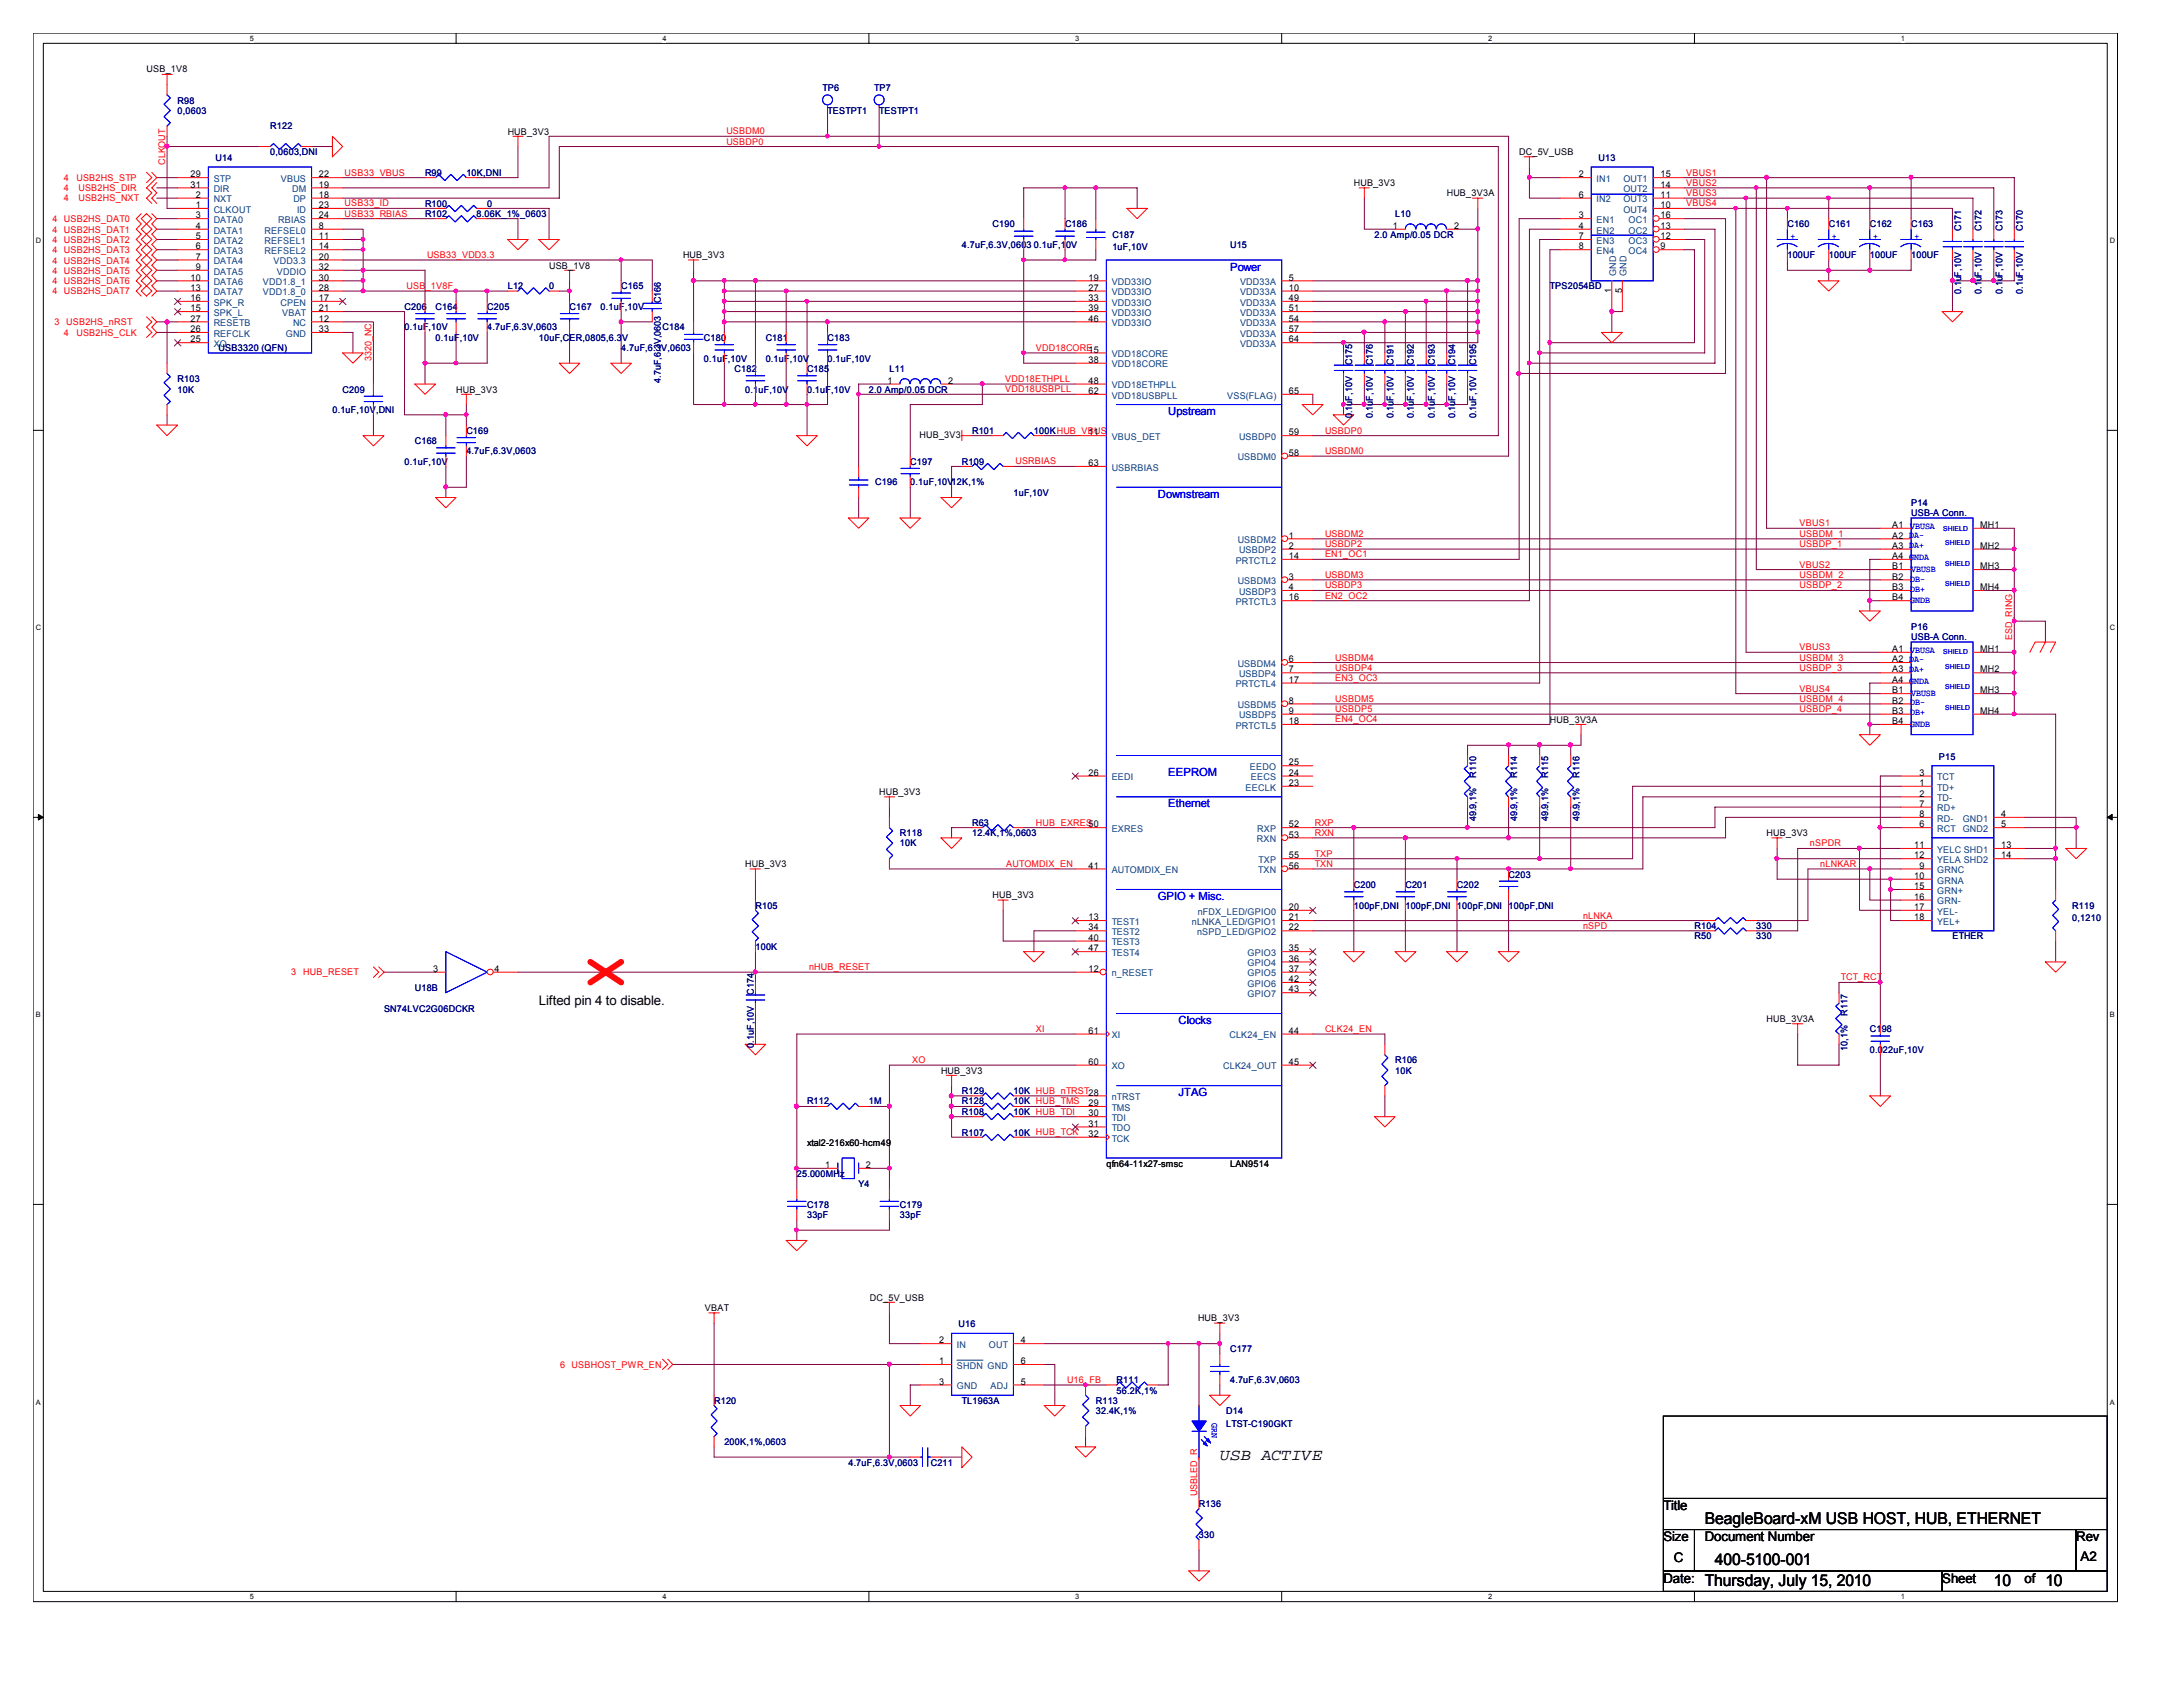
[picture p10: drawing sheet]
<svg xmlns="http://www.w3.org/2000/svg" width="279mm" height="216mm" viewBox="0 0 279 216" stroke-linecap="round" stroke-linejoin="round" font-family="sans-serif">
<defs><g id="words">
<g font-size="2.1">
<text x="156.1" y="186.9">USB ACTIVE</text>
<text x="218.2" y="195">BeagleBoard-xM USB HOST, HUB, ETHERNET</text>
<text x="218.2" y="202.9">Thursday, July 15, 2010</text>
<text x="219.5" y="200.3">400-5100-001</text>
<text x="255.2" y="202.9">10</text>
<text x="261.8" y="202.9">10</text>
</g>
<g font-size="1.7">
<text x="69" y="128.6">Lifted pin 4 to disable.</text>
<text x="212.9" y="193.3">Title</text>
<text x="212.9" y="197.3">Size</text>
<text x="218.2" y="197.3">Document Number</text>
<text x="265.7" y="197.3">Rev</text>
<text x="212.9" y="202.6">Date:</text>
<text x="214.2" y="199.9">C</text>
<text x="248.6" y="202.6">Sheet</text>
<text x="259.1" y="202.6">of</text>
<text x="266.3" y="199.8">A2</text>
</g>
<g font-size="1.4" fill="#00f">
<text x="157.4" y="34.6">Power</text>
<text x="149.5" y="53.1">Upstream</text>
<text x="148.2" y="63.7">Downstream</text>
<text x="149.5" y="99.4">EEPROM</text>
<text x="149.5" y="103.3">Ethernet</text>
<text x="148.2" y="115.2">GPIO + Misc.</text>
<text x="150.8" y="131.1">Clocks</text>
<text x="150.8" y="140.3">JTAG</text>
</g>
<g font-size="1.2">
<text x="18.8" y="9.3">USB_1V8</text>
<text x="65" y="17.2">HUB_3V3</text>
<text x="24.4" y="22.7">29</text>
<text x="40.8" y="22.7">22</text>
<text x="173.3" y="23.8">HUB_3V3</text>
<text x="194.4" y="19.9">DC_5V_USB</text>
<text x="202.1" y="22.7">2</text>
<text x="212.5" y="22.7">15</text>
<text x="24.4" y="24">31</text>
<text x="25.1" y="25.3">2</text>
<text x="25.1" y="26.6">1</text>
<text x="25.1" y="27.9">3</text>
<text x="25.1" y="29.3">4</text>
<text x="40.8" y="25.3">18</text>
<text x="40.8" y="27.9">24</text>
<text x="40.8" y="26.6">23</text>
<text x="40.8" y="24">19</text>
<text x="40.8" y="29.3">8</text>
<text x="178.3" y="29.3">1</text>
<text x="185.2" y="25.1">HUB_3V3A</text>
<text x="186.1" y="29.3">2</text>
<text x="202.1" y="27.9">3</text>
<text x="202.1" y="25.3">6</text>
<text x="202.1" y="29.3">4</text>
<text x="212.5" y="27.9">16</text>
<text x="212.5" y="29.3">13</text>
<text x="212.5" y="25.3">11</text>
<text x="212.5" y="24">14</text>
<text x="212.5" y="26.6">10</text>
<text x="24.4" y="35.9">10</text>
<text x="25.1" y="30.6">5</text>
<text x="25.1" y="31.9">6</text>
<text x="25.1" y="33.2">7</text>
<text x="25.1" y="34.5">9</text>
<text x="40.8" y="33.2">20</text>
<text x="40.8" y="35.9">30</text>
<text x="40.8" y="34.5">32</text>
<text x="40.8" y="30.6">11</text>
<text x="40.8" y="31.9">14</text>
<text x="70.3" y="34.4">USB_1V8</text>
<text x="87.4" y="33.1">HUB_3V3</text>
<text x="139.3" y="35.9">19</text>
<text x="165" y="35.9">5</text>
<text x="202.1" y="30.6">7</text>
<text x="202.1" y="31.9">8</text>
<text x="212.5" y="30.6">12</text>
<text x="212.5" y="31.9">9</text>
<text x="24.4" y="37.2">13</text>
<text x="24.4" y="41.1">27</text>
<text x="24.4" y="38.5">16</text>
<text x="24.4" y="39.8">15</text>
<text x="40.8" y="41.1">12</text>
<text x="40.8" y="38.5">17</text>
<text x="40.8" y="39.8">21</text>
<text x="40.8" y="37.2">28</text>
<text x="139.3" y="38.5">33</text>
<text x="139.3" y="37.2">27</text>
<text x="139.3" y="39.8">39</text>
<text x="139.3" y="41.1">46</text>
<text x="165" y="39.8">51</text>
<text x="165" y="37.2">10</text>
<text x="165" y="41.1">54</text>
<text x="165" y="38.5">49</text>
<text x="206.2" y="37.5" transform="rotate(-90 206.2 37.5)">1</text>
<text x="207.6" y="37.5" transform="rotate(-90 207.6 37.5)">5</text>
<text x="24.4" y="42.5">26</text>
<text x="24.4" y="43.8">25</text>
<text x="40.8" y="42.5">33</text>
<text x="139.3" y="46.4">38</text>
<text x="165" y="42.5">57</text>
<text x="165" y="43.8">64</text>
<text x="58.4" y="50.2">HUB_3V3</text>
<text x="113.6" y="49.1">1</text>
<text x="121.4" y="49.1">2</text>
<text x="139.3" y="50.4">62</text>
<text x="139.3" y="49.1">48</text>
<text x="165" y="50.4">65</text>
<text x="117.7" y="56">HUB_3V3</text>
<text x="139.3" y="55.7">11</text>
<text x="139.3" y="59.6">63</text>
<text x="165" y="55.7">59</text>
<text x="165" y="58.3">58</text>
<text x="165" y="70.2">2</text>
<text x="165" y="71.5">14</text>
<text x="165" y="68.9">1</text>
<text x="242.2" y="67.6">A1</text>
<text x="242.2" y="70.2">A3 DA+</text>
<text x="242.2" y="68.9">A2 DA-</text>
<text x="242.2" y="71.5">A4 GNDA</text>
<text x="253.4" y="67.6">MH1</text>
<text x="253.4" y="70.2">MH2</text>
<text x="165" y="75.5">4</text>
<text x="165" y="76.8">16</text>
<text x="165" y="74.2">3</text>
<text x="242.2" y="72.9">B1</text>
<text x="242.2" y="74.2">B2</text>
<text x="242.2" y="75.5">B3</text>
<text x="242.2" y="76.8">B4</text>
<text x="253.4" y="72.9">MH3</text>
<text x="253.4" y="75.5">MH4</text>
<text x="242.2" y="83.4">A1</text>
<text x="253.4" y="83.4">MH1</text>
<text x="165" y="86.1">7</text>
<text x="165" y="87.4">17</text>
<text x="165" y="84.8">6</text>
<text x="242.2" y="86.1">A3 DA+</text>
<text x="242.2" y="84.8">A2 DA-</text>
<text x="242.2" y="87.4">A4 GNDA</text>
<text x="242.2" y="88.7">B1</text>
<text x="253.4" y="86.1">MH2</text>
<text x="253.4" y="88.7">MH3</text>
<text x="165" y="91.4">9</text>
<text x="165" y="92.7">18</text>
<text x="165" y="90">8</text>
<text x="198.4" y="92.5">HUB_3V3A</text>
<text x="242.2" y="90">B2</text>
<text x="242.2" y="91.4">B3</text>
<text x="242.2" y="92.7">B4</text>
<text x="253.4" y="91.4">MH4</text>
<text x="112.5" y="101.7">HUB_3V3</text>
<text x="139.3" y="99.3">26</text>
<text x="165" y="99.3">24</text>
<text x="165" y="100.6">23</text>
<text x="165" y="98">25</text>
<text x="245.7" y="99.3">3</text>
<text x="245.7" y="100.6">1</text>
<text x="245.7" y="101.9">2</text>
<text x="165" y="105.9">52</text>
<text x="165" y="107.2">53</text>
<text x="226.1" y="107">HUB_3V3</text>
<text x="245.7" y="103.3">7</text>
<text x="245.7" y="104.6">8</text>
<text x="245.7" y="105.9">6</text>
<text x="256.1" y="104.6">4</text>
<text x="256.1" y="105.9">5</text>
<text x="95.4" y="111">HUB_3V3</text>
<text x="139.3" y="111.2">41</text>
<text x="165" y="111.2">56</text>
<text x="165" y="109.9">55</text>
<text x="245" y="108.5">11</text>
<text x="245" y="109.9">12</text>
<text x="245" y="112.5">10</text>
<text x="245" y="113.8">15</text>
<text x="245.7" y="111.2">9</text>
<text x="256.1" y="108.5">13</text>
<text x="256.1" y="109.9">14</text>
<text x="127" y="114.9">HUB_3V3</text>
<text x="139.3" y="117.8">13</text>
<text x="139.3" y="119.1">34</text>
<text x="165" y="116.5">20</text>
<text x="165" y="119.1">22</text>
<text x="165" y="117.8">21</text>
<text x="245" y="117.8">18</text>
<text x="245" y="116.5">17</text>
<text x="245" y="115.1">16</text>
<text x="55.5" y="124.4">3</text>
<text x="63.3" y="124.4">4</text>
<text x="139.3" y="124.4">12</text>
<text x="139.3" y="120.4">40</text>
<text x="139.3" y="121.8">47</text>
<text x="165" y="121.8">35</text>
<text x="165" y="123.1">36</text>
<text x="165" y="124.4">37</text>
<text x="165" y="125.7">42</text>
<text x="165" y="127">43</text>
<text x="226.1" y="130.8">HUB_3V3A</text>
<text x="120.4" y="137.4">HUB_3V3</text>
<text x="139.3" y="132.3">61</text>
<text x="139.3" y="136.3">60</text>
<text x="165" y="136.3">45</text>
<text x="165" y="132.3">44</text>
<text x="139.3" y="141.6">29</text>
<text x="139.3" y="142.9">30</text>
<text x="103.3" y="146.6">xtal2-216x60-hcm49</text>
<text x="105.6" y="149.5">1</text>
<text x="110.8" y="149.5">2</text>
<text x="139.3" y="144.2">31</text>
<text x="139.3" y="145.5">32</text>
<text x="141.6" y="149.3">qfn64-11x27-smsc</text>
<text x="157.4" y="149.3">LAN9514</text>
<text x="90.2" y="167.8">VBAT</text>
<text x="111.3" y="166.5">DC_5V_USB</text>
<text x="120.2" y="171.9">2</text>
<text x="130.6" y="171.9">4</text>
<text x="153.3" y="169.1">HUB_3V3</text>
<text x="120.2" y="177.2">3</text>
<text x="120.2" y="174.6">1</text>
<text x="130.6" y="174.6">6</text>
<text x="130.6" y="177.2">5</text>
</g>
<g font-size="1.2" fill="#000080">
<text x="105.3" y="11.7">TP6</text>
<text x="111.9" y="11.7">TP7</text>
<text x="22.7" y="13.3">R98</text>
<text x="22.7" y="14.6">0,0603</text>
<text x="34.6" y="16.6">R122</text>
<text x="105.9" y="14.6">TESTPT1</text>
<text x="112.5" y="14.6">TESTPT1</text>
<text x="27.6" y="20.7">U14</text>
<text x="34.6" y="19.9">0,0603,DNI</text>
<text x="54.4" y="22.5">R99</text>
<text x="59.7" y="22.5">10K,DNI</text>
<text x="204.6" y="20.7">U13</text>
<text x="54.4" y="27.8">R102</text>
<text x="54.4" y="26.5">R100</text>
<text x="61" y="27.8">8.06K_1%_0603</text>
<text x="62.4" y="26.5">0</text>
<text x="127" y="29.1">C190</text>
<text x="136.3" y="29.1">C186</text>
<text x="178.6" y="27.8">L10</text>
<text x="228.8" y="29.1">C160</text>
<text x="234.1" y="29.1">C161</text>
<text x="239.3" y="29.1">C162</text>
<text x="244.6" y="29.1">C163</text>
<text x="251" y="29.6" transform="rotate(-90 251 29.6)">C171</text>
<text x="253.6" y="29.6" transform="rotate(-90 253.6 29.6)">C172</text>
<text x="256.3" y="29.6" transform="rotate(-90 256.3 29.6)">C173</text>
<text x="258.9" y="29.6" transform="rotate(-90 258.9 29.6)">C170</text>
<text x="123.1" y="31.7">4.7uF,6.3V,0603</text>
<text x="132.3" y="31.7">0.1uF,10V</text>
<text x="142.4" y="30.4">C187</text>
<text x="142.4" y="32">1uF,10V</text>
<text x="157.4" y="31.7">U15</text>
<text x="175.9" y="30.4">2.0 Amp/0.05 DCR</text>
<text x="228.8" y="33.1">100UF</text>
<text x="234.1" y="33.1">100UF</text>
<text x="239.3" y="33.1">100UF</text>
<text x="244.6" y="33.1">100UF</text>
<text x="51.8" y="39.7">C206</text>
<text x="55.8" y="39.7">C164</text>
<text x="62.4" y="39.7">C205</text>
<text x="65" y="37">L12</text>
<text x="70.3" y="37">0</text>
<text x="72.9" y="39.7">C167</text>
<text x="76.9" y="39.7">0.1uF,10V</text>
<text x="79.5" y="37">C165</text>
<text x="84.6" y="38.8" transform="rotate(-90 84.6 38.8)">C166</text>
<text x="198.4" y="37">TPS2054BD</text>
<text x="251" y="37.6" transform="rotate(-90 251 37.6)">0.1uF,10V</text>
<text x="253.6" y="37.6" transform="rotate(-90 253.6 37.6)">0.1uF,10V</text>
<text x="256.3" y="37.6" transform="rotate(-90 256.3 37.6)">0.1uF,10V</text>
<text x="258.9" y="37.6" transform="rotate(-90 258.9 37.6)">0.1uF,10V</text>
<text x="28" y="45">USB3320 (QFN)</text>
<text x="51.8" y="42.3">0.1uF,10V</text>
<text x="55.8" y="43.6">0.1uF,10V</text>
<text x="62.4" y="42.3">4.7uF,6.3V,0603</text>
<text x="69" y="43.6">10uF,CER,0805,6.3V</text>
<text x="79.5" y="45">4.7uF,6.3V,0603</text>
<text x="84.8" y="42.3">C184</text>
<text x="90.1" y="43.6">C180</text>
<text x="90.1" y="46.3">0.1uF,10V</text>
<text x="94" y="47.6">C182</text>
<text x="98" y="43.6">C181</text>
<text x="98" y="46.3">0.1uF,10V</text>
<text x="103.3" y="47.6">C185</text>
<text x="105.9" y="43.6">C183</text>
<text x="105.9" y="46.3">0.1uF,10V</text>
<text x="113.8" y="47.6">L11</text>
<text x="173.1" y="46.7" transform="rotate(-90 173.1 46.7)">C175</text>
<text x="175.7" y="46.7" transform="rotate(-90 175.7 46.7)">C176</text>
<text x="178.3" y="46.7" transform="rotate(-90 178.3 46.7)">C191</text>
<text x="181" y="46.7" transform="rotate(-90 181 46.7)">C192</text>
<text x="183.6" y="46.7" transform="rotate(-90 183.6 46.7)">C193</text>
<text x="186.3" y="46.7" transform="rotate(-90 186.3 46.7)">C194</text>
<text x="188.9" y="46.7" transform="rotate(-90 188.9 46.7)">C195</text>
<text x="22.7" y="48.9">R103</text>
<text x="22.7" y="50.2">10K</text>
<text x="42.5" y="52.9">0.1uF,10V,DNI</text>
<text x="43.9" y="50.2">C209</text>
<text x="84.6" y="49" transform="rotate(-90 84.6 49)">4.7uF,6.3V,0603</text>
<text x="95.4" y="50.2">0.1uF,10V</text>
<text x="103.3" y="50.2">0.1uF,10V</text>
<text x="111.2" y="50.2">2.0 Amp/0.05 DCR</text>
<text x="173.1" y="53.5" transform="rotate(-90 173.1 53.5)">0.1uF,10V</text>
<text x="175.7" y="53.5" transform="rotate(-90 175.7 53.5)">0.1uF,10V</text>
<text x="178.3" y="53.5" transform="rotate(-90 178.3 53.5)">0.1uF,10V</text>
<text x="181" y="53.5" transform="rotate(-90 181 53.5)">0.1uF,10V</text>
<text x="183.6" y="53.5" transform="rotate(-90 183.6 53.5)">0.1uF,10V</text>
<text x="186.3" y="53.5" transform="rotate(-90 186.3 53.5)">0.1uF,10V</text>
<text x="188.9" y="53.5" transform="rotate(-90 188.9 53.5)">0.1uF,10V</text>
<text x="51.8" y="59.5">0.1uF,10V</text>
<text x="53.1" y="56.9">C168</text>
<text x="59.7" y="55.5">C169</text>
<text x="59.7" y="58.2">4.7uF,6.3V,0603</text>
<text x="116.5" y="59.5">C197</text>
<text x="123.1" y="59.5">R109</text>
<text x="124.4" y="55.5">R101</text>
<text x="132.3" y="55.5">100KHUB_VBUS</text>
<text x="112" y="62.1">C196</text>
<text x="116.5" y="62.1">0.1uF,10V12K,1%</text>
<text x="129.7" y="63.5">1uF,10V</text>
<text x="244.6" y="64.8">P14</text>
<text x="244.6" y="66.1">USB-A Conn.</text>
<text x="244.6" y="80.6">P16</text>
<text x="244.6" y="81.9">USB-A Conn.</text>
<text x="188.9" y="99.6" transform="rotate(-90 188.9 99.6)">R110</text>
<text x="194.2" y="99.6" transform="rotate(-90 194.2 99.6)">R114</text>
<text x="198.2" y="99.6" transform="rotate(-90 198.2 99.6)">R115</text>
<text x="202.1" y="99.6" transform="rotate(-90 202.1 99.6)">R116</text>
<text x="248.2" y="97.2">P15</text>
<text x="115.2" y="107">R118</text>
<text x="124.4" y="105.7">R63</text>
<text x="124.4" y="107">12.4K,1%,0603</text>
<text x="188.9" y="105.1" transform="rotate(-90 188.9 105.1)">49.9,1%</text>
<text x="194.2" y="105.1" transform="rotate(-90 194.2 105.1)">49.9,1%</text>
<text x="198.2" y="105.1" transform="rotate(-90 198.2 105.1)">49.9,1%</text>
<text x="202.1" y="105.1" transform="rotate(-90 202.1 105.1)">49.9,1%</text>
<text x="115.2" y="108.3">10K</text>
<text x="173.3" y="113.6">C200</text>
<text x="179.9" y="113.6">C201</text>
<text x="186.5" y="113.6">C202</text>
<text x="193.1" y="112.3">C203</text>
<text x="96.7" y="116.3">R105</text>
<text x="173.3" y="116.3">100pF,DNI 100pF,DNI 100pF,DNI</text>
<text x="193.1" y="116.3">100pF,DNI</text>
<text x="216.9" y="118.9">R104</text>
<text x="224.8" y="118.9">330</text>
<text x="265.2" y="116.3">R119</text>
<text x="265.2" y="117.9">0,1210</text>
<text x="96.7" y="121.5">100K</text>
<text x="216.9" y="120.2">R50</text>
<text x="224.8" y="120.2">330</text>
<text x="249.9" y="120.2">ETHER</text>
<text x="49.1" y="129.5">SN74LVC2G06DCKR</text>
<text x="53.1" y="126.8">U18B</text>
<text x="96.5" y="127.3" transform="rotate(-90 96.5 127.3)">C174</text>
<text x="236.5" y="130" transform="rotate(-90 236.5 130)">R117</text>
<text x="96.5" y="134.1" transform="rotate(-90 96.5 134.1)">0.1uF,10V</text>
<text x="178.6" y="136.1">R106</text>
<text x="178.6" y="137.4">10K</text>
<text x="236.5" y="134.5" transform="rotate(-90 236.5 134.5)">10,1%</text>
<text x="239.3" y="132.1">C198</text>
<text x="239.3" y="134.7">0.022uF,10V</text>
<text x="103.3" y="141.4">R112</text>
<text x="111.2" y="141.4">1M</text>
<text x="123.1" y="142.7">R108</text>
<text x="123.1" y="141.4">R128</text>
<text x="123.1" y="140">R129</text>
<text x="129.7" y="142.7">10K HUB_TDI</text>
<text x="129.7" y="141.4">10K HUB_TMS</text>
<text x="129.7" y="140">10K HUB_nTRST28</text>
<text x="123.1" y="145.3">R107</text>
<text x="129.7" y="145.3">10K HUB_TCK</text>
<text x="102" y="150.6">25.000MHz</text>
<text x="103.3" y="154.6">C178</text>
<text x="103.3" y="155.9">33pF</text>
<text x="109.9" y="151.9">Y4</text>
<text x="115.2" y="154.6">C179</text>
<text x="115.2" y="155.9">33pF</text>
<text x="122.7" y="169.9">U16</text>
<text x="157.4" y="173.1">C177</text>
<text x="91.4" y="179.7">R120</text>
<text x="123.1" y="179.7">TL1963A</text>
<text x="140.3" y="179.7">R113</text>
<text x="142.9" y="177">R111</text>
<text x="142.9" y="178.3">56.2K,1%</text>
<text x="157.4" y="177">4.7uF,6.3V,0603</text>
<text x="92.7" y="185">200K,1%,0603</text>
<text x="140.3" y="181">32.4K,1%</text>
<text x="156.9" y="181">D14</text>
<text x="156.9" y="182.6">LTST-C190GKT</text>
<text x="108.6" y="187.6">4.7uF,6.3V,0603</text>
<text x="119.1" y="187.6">C211</text>
<text x="153.5" y="192.9">R136</text>
<text x="153.5" y="196.8">330</text>
</g>
<g font-size="1.2" fill="#f00">
<text x="93" y="17.2">USBDM0</text>
<text x="8.2" y="23.2">4</text>
<text x="9.8" y="23.2">USB2HS_STP</text>
<text x="21.1" y="21.1" transform="rotate(-90 21.1 21.1)">CLKOUT</text>
<text x="44.1" y="22.5">USB33_VBUS</text>
<text x="93" y="18.5">USBDP0</text>
<text x="215.8" y="22.5">VBUS1</text>
<text x="215.8" y="23.8">VBUS2</text>
<text x="6.7" y="28.4">4 USB2HS_DAT0</text>
<text x="6.7" y="29.8">4 USB2HS_DAT1</text>
<text x="8.2" y="24.5">4</text>
<text x="8.2" y="25.8">4</text>
<text x="10" y="24.5">USB2HS_DIR</text>
<text x="10" y="25.8">USB2HS_NXT</text>
<text x="44.1" y="26.4">USB33_ID</text>
<text x="44.1" y="27.7">USB33_RBIAS</text>
<text x="215.8" y="25.1">VBUS3</text>
<text x="215.8" y="26.4">VBUS4</text>
<text x="6.7" y="31.1">4 USB2HS_DAT2</text>
<text x="6.7" y="32.4">4 USB2HS_DAT3</text>
<text x="6.7" y="33.7">4 USB2HS_DAT4</text>
<text x="6.7" y="35.1">4 USB2HS_DAT5</text>
<text x="54.7" y="33">USB33_VDD3.3</text>
<text x="6.7" y="36.4">4 USB2HS_DAT6</text>
<text x="6.7" y="37.7">4 USB2HS_DAT7</text>
<text x="7" y="41.7">3</text>
<text x="8.5" y="41.7">USB2HS_nRST</text>
<text x="52" y="37">USB_1V8F</text>
<text x="8.2" y="43">4</text>
<text x="9.8" y="43">USB2HS_CLK</text>
<text x="47.5" y="46.2" transform="rotate(-90 47.5 46.2)">3320_NC</text>
<text x="132.6" y="44.9">VDD18CORE15</text>
<text x="128.7" y="48.9">VDD18ETHPLL</text>
<text x="128.7" y="50.2">VDD18USBPLL</text>
<text x="130" y="59.4">USRBIAS</text>
<text x="169.6" y="58.1">USBDM0</text>
<text x="169.6" y="55.5">USBDP0</text>
<text x="169.6" y="68.7">USBDM2</text>
<text x="169.6" y="70">USBDP2</text>
<text x="169.6" y="71.3">EN1_OC1</text>
<text x="230.3" y="67.4">VBUS1</text>
<text x="230.3" y="68.7">USBDM_1</text>
<text x="230.3" y="70">USBDP_1</text>
<text x="169.6" y="74">USBDM3</text>
<text x="169.6" y="75.3">USBDP3</text>
<text x="169.6" y="76.6">EN2_OC2</text>
<text x="230.3" y="72.6">VBUS2</text>
<text x="230.3" y="74">USBDM_2</text>
<text x="230.3" y="75.3">USBDP_2</text>
<text x="230.3" y="83.2">VBUS3</text>
<text x="257.6" y="81.9" transform="rotate(-90 257.6 81.9)">ESD_RING</text>
<text x="170.9" y="84.5">USBDM4</text>
<text x="170.9" y="85.9">USBDP4</text>
<text x="170.9" y="89.8">USBDM5</text>
<text x="170.9" y="87.2">EN3_OC3</text>
<text x="230.3" y="88.5">VBUS4</text>
<text x="230.3" y="84.5">USBDM_3</text>
<text x="230.3" y="85.9">USBDP_3</text>
<text x="230.3" y="89.8">USBDM_4</text>
<text x="170.9" y="91.1">USBDP5</text>
<text x="170.9" y="92.5">EN4_OC4</text>
<text x="230.3" y="91.1">USBDP_4</text>
<text x="132.6" y="105.7">HUB_EXRES50</text>
<text x="168.3" y="105.7">RXP</text>
<text x="168.3" y="107">RXN</text>
<text x="128.8" y="111">AUTOMDIX_EN</text>
<text x="168.3" y="109.6">TXP</text>
<text x="168.3" y="111">TXN</text>
<text x="231.6" y="108.3">nSPDR</text>
<text x="233" y="111">nLNKAR</text>
<text x="202.6" y="117.6">nLNKA</text>
<text x="202.6" y="118.9">nSPD</text>
<text x="37.3" y="124.8">3</text>
<text x="38.8" y="124.8">HUB_RESET</text>
<text x="103.5" y="124.2">nHUB_RESET</text>
<text x="235.6" y="125.5">TCT_RCT</text>
<text x="116.8" y="136.1">XO</text>
<text x="132.6" y="132.1">XI</text>
<text x="169.6" y="132.1">CLK24_EN</text>
<text x="71.7" y="175">6 USBHOST_PWR_EN</text>
<text x="136.6" y="177">U16_FB</text>
<text x="153.2" y="191.5" transform="rotate(-90 153.2 191.5)">USBLED_R</text>
</g>
<g font-size="1.2" fill="#004080">
<text x="27.3" y="23.3">STP</text>
<text x="35.9" y="23.3">VBUS</text>
<text x="204.3" y="23.3">IN1</text>
<text x="207.8" y="23.3">OUT1</text>
<text x="27.3" y="24.6">DIR</text>
<text x="27.3" y="25.9">NXT</text>
<text x="27.3" y="27.2">CLKOUT</text>
<text x="27.3" y="28.5">DATA0</text>
<text x="27.3" y="29.9">DATA1</text>
<text x="33.9" y="29.9">REFSEL0</text>
<text x="35.6" y="28.5">RBIAS</text>
<text x="37.4" y="24.6">DM</text>
<text x="37.5" y="25.9">DP</text>
<text x="38" y="27.2">ID</text>
<text x="204.3" y="28.5">EN1</text>
<text x="204.3" y="25.9">IN2</text>
<text x="204.3" y="29.9">EN2</text>
<text x="207.8" y="25.9">OUT3</text>
<text x="207.8" y="24.6">OUT2</text>
<text x="207.8" y="27.2">OUT4</text>
<text x="208.4" y="28.5">OC1</text>
<text x="208.4" y="29.9">OC2</text>
<text x="27.3" y="31.2">DATA2</text>
<text x="27.3" y="32.5">DATA3</text>
<text x="27.3" y="33.8">DATA4</text>
<text x="27.3" y="35.1">DATA5</text>
<text x="33.9" y="31.2">REFSEL1</text>
<text x="33.9" y="32.5">REFSEL2</text>
<text x="35" y="33.8">VDD3.3</text>
<text x="35.4" y="35.1">VDDIO</text>
<text x="204.3" y="31.2">EN3</text>
<text x="204.3" y="32.5">EN4</text>
<text x="206.8" y="35.3" transform="rotate(-90 206.8 35.3)">GND</text>
<text x="208.2" y="35.3" transform="rotate(-90 208.2 35.3)">GND</text>
<text x="208.4" y="31.2">OC3</text>
<text x="208.4" y="32.5">OC4</text>
<text x="27.3" y="36.5">DATA6</text>
<text x="27.3" y="37.8">DATA7</text>
<text x="27.3" y="41.7">RESETB</text>
<text x="27.3" y="39.1">SPK_R</text>
<text x="27.3" y="40.4">SPK_L</text>
<text x="33.7" y="37.8">VDD1.8_0</text>
<text x="33.7" y="36.5">VDD1.8_1</text>
<text x="35.9" y="39.1">CPEN</text>
<text x="36.1" y="40.4">VBAT</text>
<text x="37.5" y="41.7">NC</text>
<text x="142.3" y="39.1">VDD33IO</text>
<text x="142.3" y="37.8">VDD33IO</text>
<text x="142.3" y="36.5">VDD33IO</text>
<text x="142.3" y="40.4">VDD33IO</text>
<text x="142.3" y="41.7">VDD33IO</text>
<text x="158.7" y="40.4">VDD33A</text>
<text x="158.7" y="36.5">VDD33A</text>
<text x="158.7" y="37.8">VDD33A</text>
<text x="158.7" y="41.7">VDD33A</text>
<text x="158.7" y="39.1">VDD33A</text>
<text x="27.3" y="43.1">REFCLK</text>
<text x="27.3" y="44.4">XO</text>
<text x="36.6" y="43.1">GND</text>
<text x="142.3" y="47">VDD18CORE</text>
<text x="142.3" y="45.7">VDD18CORE</text>
<text x="158.7" y="43.1">VDD33A</text>
<text x="158.7" y="44.4">VDD33A</text>
<text x="142.3" y="51">VDD18USBPLL</text>
<text x="142.3" y="49.7">VDD18ETHPLL</text>
<text x="157.1" y="51">VSS(FLAG)</text>
<text x="142.3" y="56.3">VBUS_DET</text>
<text x="158.4" y="58.9">USBDM0</text>
<text x="158.6" y="56.3">USBDP0</text>
<text x="142.3" y="60.2">USBRBIAS</text>
<text x="158.4" y="69.5">USBDM2</text>
<text x="158.6" y="70.8">USBDP2</text>
<text x="158.2" y="72.1">PRTCTL2</text>
<text x="158.2" y="77.4">PRTCTL3</text>
<text x="158.4" y="74.8">USBDM3</text>
<text x="158.6" y="76.1">USBDP3</text>
<text x="158.2" y="88">PRTCTL4</text>
<text x="158.4" y="85.3">USBDM4</text>
<text x="158.6" y="86.7">USBDP4</text>
<text x="158.2" y="93.3">PRTCTL5</text>
<text x="158.4" y="90.6">USBDM5</text>
<text x="158.6" y="91.9">USBDP5</text>
<text x="142.3" y="99.9">EEDI</text>
<text x="159.4" y="101.2">EECLK</text>
<text x="160" y="98.6">EEDO</text>
<text x="160.1" y="99.9">EECS</text>
<text x="247.9" y="99.9">TCT</text>
<text x="247.9" y="101.2">TD+</text>
<text x="142.3" y="106.5">EXRES</text>
<text x="160.9" y="107.8">RXN</text>
<text x="160.9" y="106.5">RXP</text>
<text x="247.9" y="102.5">TD-</text>
<text x="247.9" y="103.8">RD+</text>
<text x="247.9" y="105.2">RD-</text>
<text x="247.9" y="106.5">RCT</text>
<text x="251.2" y="105.2">GND1</text>
<text x="251.2" y="106.5">GND2</text>
<text x="142.3" y="111.8">AUTOMDIX_EN</text>
<text x="161" y="111.8">TXN</text>
<text x="161.1" y="110.4">TXP</text>
<text x="247.9" y="109.1">YELC SHD1</text>
<text x="247.9" y="110.4">YELA SHD2</text>
<text x="247.9" y="111.8">GRNC</text>
<text x="247.9" y="113.1">GRNA</text>
<text x="142.3" y="118.4">TEST1</text>
<text x="142.3" y="119.7">TEST2</text>
<text x="152.5" y="118.4">nLNKA_LED/GPIO1</text>
<text x="153.2" y="119.7">nSPD_LED/GPIO2</text>
<text x="153.3" y="117.1">nFDX_LED/GPIO0</text>
<text x="247.9" y="118.4">YEL+</text>
<text x="247.9" y="117.1">YEL-</text>
<text x="247.9" y="114.4">GRN+</text>
<text x="247.9" y="115.7">GRN-</text>
<text x="142.3" y="125">n_RESET</text>
<text x="142.3" y="121">TEST3</text>
<text x="142.3" y="122.3">TEST4</text>
<text x="159.7" y="122.3">GPIO3</text>
<text x="159.7" y="123.7">GPIO4</text>
<text x="159.7" y="125">GPIO5</text>
<text x="159.7" y="126.3">GPIO6</text>
<text x="159.7" y="127.6">GPIO7</text>
<text x="142.3" y="132.9">XI</text>
<text x="142.3" y="136.9">XO</text>
<text x="156.5" y="136.9">CLK24_OUT</text>
<text x="157.4" y="132.9">CLK24_EN</text>
<text x="142.3" y="140.8">nTRST</text>
<text x="142.3" y="142.2">TMS</text>
<text x="142.3" y="143.5">TDI</text>
<text x="142.3" y="144.8">TDO</text>
<text x="142.3" y="146.1">TCK</text>
<text x="122.5" y="172.5">IN</text>
<text x="126.6" y="172.5">OUT</text>
<text x="122.5" y="175.2">SHDN GND</text>
<text x="122.5" y="177.8">GND</text>
<text x="126.8" y="177.8">ADJ</text>
</g>
<g font-size="1.2" fill="#00f">
<text x="229.1" y="30.6">+</text>
<text x="234.4" y="30.6">+</text>
<text x="239.7" y="30.6">+</text>
<text x="245" y="30.6">+</text>
<text x="244.3" y="68.9">DA-</text>
<text x="244.3" y="70.2">DA+</text>
<text x="244.3" y="71.6">GNDA</text>
<text x="244.5" y="67.7">VBUSA</text>
<text x="244.5" y="74.4">DB-</text>
<text x="244.5" y="75.7">DB+</text>
<text x="244.5" y="77.2">GNDB</text>
<text x="244.6" y="73.2">VBUSB</text>
<text x="244.5" y="83.5">VBUSA</text>
<text x="244.3" y="84.7">DA-</text>
<text x="244.3" y="86">DA+</text>
<text x="244.3" y="87.5">GNDA</text>
<text x="244.6" y="89.1">VBUSB</text>
<text x="244.5" y="90.3">DB-</text>
<text x="244.5" y="91.6">DB+</text>
<text x="244.5" y="93">GNDB</text>
<text x="155.1" y="182.1" transform="rotate(90 155.1 182.1)">GRN</text>
</g>
<g font-size=".9">
<text x="32" y="5.2">5</text>
<text x="84.8" y="5.2">4</text>
<text x="137.6" y="5.2">3</text>
<text x="190.5" y="5.2">2</text>
<text x="243.3" y="5.2">1</text>
<text x="4.6" y="31.2">D</text>
<text x="270" y="31.2">D</text>
<text x="4.6" y="80.7">C</text>
<text x="270" y="80.7">C</text>
<text x="4.6" y="130.2">B</text>
<text x="270" y="130.2">B</text>
<text x="4.6" y="179.7">A</text>
<text x="270" y="179.7">A</text>
<text x="32" y="204.7">5</text>
<text x="84.8" y="204.7">4</text>
<text x="137.6" y="204.7">3</text>
<text x="190.5" y="204.7">2</text>
<text x="243.3" y="204.7">1</text>
</g>
<g font-size=".9" fill="#00f">
<text x="248.7" y="67.9">SHIELD</text>
<text x="249" y="69.8">SHIELD</text>
<text x="249" y="72.4">SHIELD</text>
<text x="249" y="75">SHIELD</text>
<text x="248.7" y="83.7">SHIELD</text>
<text x="249" y="85.6">SHIELD</text>
<text x="249" y="88.2">SHIELD</text>
<text x="249" y="90.9">SHIELD</text>
</g>
</g></defs>
<path d="M4.2 4.2h266.8v200.8h-266.8zM5.5 5.5h264.2v198.2h-264.2z" fill="none" stroke="#000" stroke-width=".13"/>
<g fill="#fff">
<path d="M32 4.4h.5v1.1h-.5z"/>
<path d="M32 203.8h.5v1.1h-.5z"/>
</g>
<path d="M58.4 4.2v1.3M58.4 203.7v1.3" fill="none" stroke="#000" stroke-width=".13"/>
<g fill="#fff">
<path d="M84.8 4.4h.5v1.1h-.5z"/>
<path d="M84.8 203.8h.5v1.1h-.5z"/>
</g>
<path d="M111.2 4.2v1.3M111.2 203.7v1.3" fill="none" stroke="#000" stroke-width=".13"/>
<g fill="#fff">
<path d="M137.6 4.4h.5v1.1h-.5z"/>
<path d="M137.6 203.8h.5v1.1h-.5z"/>
</g>
<path d="M164 4.2v1.3M164 203.7v1.3" fill="none" stroke="#000" stroke-width=".13"/>
<g fill="#fff">
<path d="M190.5 4.4h.5v1.1h-.5z"/>
<path d="M190.5 203.8h.5v1.1h-.5z"/>
</g>
<path d="M216.9 4.2v1.3M216.9 203.7v1.3" fill="none" stroke="#000" stroke-width=".13"/>
<g fill="#fff">
<path d="M243.3 4.4h.5v1.1h-.5z"/>
<path d="M243.3 203.8h.5v1.1h-.5z"/>
<path d="M4.6 30.3h.6v1.1h-.6z"/>
<path d="M270 30.3h.7v1.1h-.7z"/>
<path d="M4.6 79.8h.6v1.1h-.6z"/>
<path d="M270 79.8h.7v1.1h-.7z"/>
</g>
<path d="M4.2 55.1h1.3M269.7 55.1h1.3" fill="none" stroke="#000" stroke-width=".13"/>
<g fill="#fff">
<path d="M4.6 129.4h.6v1h-.6z"/>
<path d="M270 129.4h.7v1h-.7z"/>
</g>
<path d="M4.2 104.6h1.3M269.7 104.6h1.3" fill="none" stroke="#000" stroke-width=".13"/>
<path d="M4.9 104.2l.6 .4-.6 .3zM269.7 104.6l.6-.4v.7z" fill="#000" stroke="#000" stroke-width=".13"/>
<g fill="#fff">
<path d="M4.6 178.9h.6v1.1h-.6z"/>
<path d="M270 178.9h.7v1.1h-.7z"/>
</g>
<path d="M4.2 154.1h1.3M269.7 154.1h1.3M212.9 181.2h56.8v10.6h-56.8zM212.9 191.8h56.8v3.9h-56.8zM212.9 195.7h4v5.3h-4zM216.9 195.7h48.8v5.3h-48.8zM265.7 195.7h4v5.3h-4zM212.9 201h35.7v2.7h-35.7zM248.6 201h21.1v2.7h-21.1z" fill="none" stroke="#000" stroke-width=".13"/>
<g fill="none" stroke="#800040" stroke-width=".13">
<path d="M21.4 17.4v1.4M33.3 18.8h-11.9v7.9h1.3M39.9 18.8h2.6M66.3 18.8v3.9h-5.3M105.9 13.5v3.9h-35.6v6.6h-26.4M105.9 17.4h87.2v41h-25.1M112.5 13.5v5.3h-40.9v6.6h-27.7M112.5 18.8h79.3v37h-23.8M20.1 22.7h2.6M20.1 24h2.6M20.1 25.4h2.6M20.1 28h2.6"/>
<path d="M20.1 29.3h2.6M20.1 30.6h2.6M20.1 32h2.6M20.1 34.6h2.6M20.1 35.9h2.6M20.1 33.3h2.6M20.1 37.3h2.6M43.9 29.3h2.6v1.3M43.9 30.6h2.6v1.4M43.9 35.9h2.6v1.4M43.9 22.7h10.5M43.9 26.7h11.9"/>
<path d="M43.9 28h11.9M43.9 32h2.6M43.9 34.6h10.5v4M43.9 39.9h7.9v13.2h7.9M43.9 33.3h39.6v4M43.9 37.3h21.1M46.5 32v3.9M58.4 37.3v1.3M62.4 26.7h7.9v3.9M62.4 28h3.9v2.6M62.4 37.3v1.3M71.6 37.3h1.3"/>
<path d="M72.9 35.9v2.7M79.5 33.3v2.6M79.5 39.9v6.6M88.8 35.9h48.8M88.8 34.6v6.6M92.7 39.9h44.9M92.7 35.9v6.6M92.7 37.3h44.9M92.7 38.6h44.9M96.7 35.9v10.6M100.6 37.3v5.2M103.3 38.6v7.9"/>
<path d="M131 32v14.5h6.6M136.3 24v4M136.3 32v1.3M140.2 32v1.3h-9.2M140.2 24v4M145.5 26.7v-2.7h-14.5v4M168 35.9h21.1M168 39.9h21.1M168 37.3h17.2M168 38.6h21.1M174.6 25.4v3.9h4M179.9 39.9v5.3"/>
<path d="M182.5 38.6v6.6M185.2 37.3h3.9v1.3M185.2 37.3v7.9M186.5 29.3h2.6M187.8 35.9v9.3M189.1 38.6v5.3h-21.1M189.1 26.7v10.6M195.7 22.7v2.7h4M195.7 21.4v1.3h4M199.7 28h-5.3v19.8h26.5v-19.8h-5.3M199.7 30.6h-2.6v14.6h21.1v-14.6h-2.6M199.7 29.3h-4v47.6h-27.7"/>
<path d="M199.7 32h-1.3v60.7h-30.4M207.6 39.9h-1.3v2.6M215.6 22.7h42.2v6.6M215.6 24h39.6v5.3M215.6 25.4h36.9v3.9M215.6 26.7h34.3v2.6M215.6 29.3h3.9v17.2h-23.8M215.6 32h1.3v11.9h-18.5M222.2 26.7v62.1h18.5M223.5 25.4v58.1h17.2M224.8 24v48.9h15.9M226.1 22.7v44.9h14.6"/>
<path d="M228.8 33.3v1.3h15.8v-1.3M228.8 26.7v1.3M234.1 25.4v2.6M234.1 33.3v2.6M239.3 24v4M239.3 33.3v1.3M244.6 22.7v5.3M249.9 33.3v6.6M252.5 33.3v2.6M255.2 33.3v2.6M257.8 33.3v2.6h-7.9M20.1 41.2h1.3v5.3"/>
<path d="M20.1 42.5h2.6M21.4 41.2h1.3M21.4 53.1v1.3M43.9 41.2h3.9v7.9M43.9 42.5h1.3v2.7M47.8 53.1v2.7M54.4 42.5v6.6M57.1 53.1v2.7M57.1 59.7v4M58.4 42.5v4M59.7 58.4v4h-2.6M59.7 51.8v2.6"/>
<path d="M62.4 42.5v4h-8M72.9 42.5v4M79.5 41.2h4M88.8 45.2v6.6h3.9M92.7 41.2h13.2v1.3M92.7 46.5v5.3M96.7 50.5v1.3M100.6 46.5v5.3M103.3 50.5v5.3M105.9 46.5v5.3h-13.2M105.9 41.2h31.7M109.9 50.5h27.7"/>
<path d="M113.8 49.1h-3.9v10.6M121.8 49.1h3.9v2.7h-9.2v6.6M123.1 59.7h-1.3v4M124.4 55.8h2.6M125.7 49.1h11.9M129.7 59.7h7.9M131 45.2h6.6M133.6 55.8h4M168 41.2h21.1M168 42.5h21.1M168 50.5v1.3M172 43.9v1.3"/>
<path d="M172 49.1v4M174.6 42.5v2.7M174.6 49.1v2.7M177.2 41.2v4M177.2 49.1v2.7M179.9 49.1v2.7M182.5 49.1v2.7M185.2 49.1v2.7M187.8 49.1v2.7h-15.8M194.4 47.8v23.8h-26.4M197.1 45.2v42.2h-29.1M109.9 63.7v2.6"/>
<path d="M116.5 62.4v3.9M168 75.6h72.7M168 70.3h72.7M168 74.2h72.7M168 69h72.7M239.3 76.9v1.3M240.7 71.6h-1.4v5.3h1.4M253.9 75.6h3.9M253.9 67.6h3.9v8M253.9 70.3h3.9M253.9 72.9h3.9M257.8 79.5v4h-3.9"/>
<path d="M257.8 75.6v3.9h4v2.7M168 86.1h72.7M168 90.1h72.7M168 91.4h72.7M168 84.8h72.7M193.1 95.4v1.3M197.1 95.4v1.3M201 95.4v1.3M202.4 94v1.4h-14.6v1.3M239.3 92.7v1.3M240.7 87.4h-1.4v5.3h1.4M243.3 99.3h-2.6v31.7"/>
<path d="M253.9 86.1h3.9M253.9 91.4h9.2v17.2M253.9 88.8h3.9M257.8 83.5v7.9M96.7 112.5v2.7M113.8 111.2h23.8M113.8 103.3v1.3M124.4 105.9h-2.6v1.3M128.4 116.5v3.9h9.2M131 105.9h6.6M137.6 119.1h-5.3v2.7M168 105.9h5.3v6.6"/>
<path d="M168 107.2h11.9v5.3M168 109.9h18.5v2.6M168 117.8h50.2M168 119.1h50.2M173.3 116.5v5.3M179.9 116.5v5.3M186.5 116.5v5.3M187.8 103.3v2.6M193.1 103.3v3.9M193.1 115.2v6.6M197.1 103.3v6.6M201 103.3v7.9"/>
<path d="M227.5 109.9h15.8M227.5 108.6v3.9h15.8M238 108.6h5.3M239.3 111.2h4M240.7 105.9h2.6M242 113.8v4h1.3M242 113.8h1.3M242 112.5v1.3M243.3 115.2h-4v-4h-7.9v6.6h-6.6M243.3 116.5h-5.3v-7.9h-7.9v10.5h-5.3M243.3 100.6h-34.3v9.3h-22.5M243.3 102h-33v9.2h-42.3"/>
<path d="M243.3 103.3h-23.8v2.6h-46.2M243.3 104.6h-22.4v2.6h-41M259.1 104.6h6.6v1.3M259.1 105.9h6.6v2.7M259.1 108.6h4M263.1 108.6v1.3h-4M263.1 109.9v3.9M49.1 124.4h6.7M66.3 124.4h71.3M96.7 121.8v3.9M96.7 129.7v3.9M121.8 138.9v2.7"/>
<path d="M137.6 132.3h-35.6v19.8M137.6 136.3h-23.8v15.8M168 132.3h9.2v1.3M230.1 132.3v4h5.3v-2.7M240.7 125.7h-5.3v1.3M240.7 135v5.2M263.1 120.4v2.7M102 156.1v2.6M102 149.5h3.9M102 141.6h2.6M111.2 149.5h2.6M111.2 141.6h2.6"/>
<path d="M113.8 156.1v1.3h-11.8M121.8 142.9v2.6h2.6M121.8 141.6v1.3h2.6M121.8 141.6h2.6M121.8 140.2h2.6M131 141.6h6.6M131 140.2h6.6M131 142.9h6.6M131 145.5h6.6M177.2 140.2v2.7M86.1 174.6h31.7M91.4 169.3v9.3"/>
<path d="M113.8 168v4h4M113.8 174.6v11.9M117.8 177.2h-1.3v2.7M133.6 174.6h1.4v5.3M133.6 177.2h8M133.6 172h22.5M149.5 172v5.2h-1.3M153.5 172v7.9M156.1 170.6v2.7M156.1 177.2v1.4M91.4 185.2v1.3h25.1M120.4 186.5h2.7"/>
<path d="M138.9 183.9v1.3M153.5 186.5v5.3M153.5 198.4v2.6"/>
</g>
<g fill="#f0f" stroke="#f0f" stroke-width=".13">
<path d="M244.4 22.5l.2-.1 .2 .1-.1 .4h-.1h-.2z" fill-rule="evenodd"/>
<path d="M228.6 26.5h.3l.1 .1-.1 .2-.2 .1-.1-.1z" fill-rule="evenodd"/>
<path d="M195.6 22.5l.1-.1 .2 .1v.4h-.2h-.1z" fill-rule="evenodd"/>
<path d="M224.6 23.8h.3l.1 .2-.1 .2-.2 .1-.1-.1z" fill-rule="evenodd"/>
<path d="M223.3 25.2h.3l.1 .1-.1 .2-.2 .1-.1-.1z" fill-rule="evenodd"/>
<path d="M222 26.5h.3l.1 .1-.1 .2-.2 .1-.1-.1z" fill-rule="evenodd"/>
<path d="M249.7 35.7l.2-.1 .2 .2-.1 .3-.1 .1-.2-.1z" fill-rule="evenodd"/>
<path d="M92.5 51.6h.3l.1 .1-.1 .2-.1 .1-.2-.1z" fill-rule="evenodd"/>
<path d="M96.5 51.6h.3l.1 .1-.1 .2-.2 .1-.1-.1z" fill-rule="evenodd"/>
<path d="M103.1 51.6h.3l.1 .1-.1 .2-.1 .1-.2-.1z" fill-rule="evenodd"/>
<path d="M96.5 124.2h.3l.1 .2-.1 .1-.2 .1-.1-.1z" fill-rule="evenodd"/>
<path d="M56.9 62.1h.1l.2 .1v.3l-.2 .1-.1-.1z" fill-rule="evenodd"/>
<path d="M79.3 41l.2-.1 .2 .1-.1 .4h-.1h-.2z" fill-rule="evenodd"/>
<path d="M58.2 46.3h.3l.1 .1-.1 .2-.2 .1-.1-.1z" fill-rule="evenodd"/>
<path d="M79.3 33.1h.3l.1 .1-.1 .2-.1 .1-.2-.1z" fill-rule="evenodd"/>
<path d="M112.3 18.6h.4v.1v.2l-.2 .1-.2-.1z" fill-rule="evenodd"/>
<path d="M105.7 17.2h.3l.1 .2-.1 .2-.1 .1-.2-.1z" fill-rule="evenodd"/>
<path d="M185 37.1h.3l.1 .1-.1 .2-.2 .1-.1-.1z" fill-rule="evenodd"/>
<path d="M171.8 43.7h.3l.1 .1-.1 .2-.2 .1-.1-.1z" fill-rule="evenodd"/>
<path d="M196.9 45h.3l.1 .1-.1 .2-.2 .1-.1-.1z" fill-rule="evenodd"/>
<path d="M96.5 124.2h.3l.1 .2-.1 .1-.2 .1-.1-.1z" fill-rule="evenodd"/>
<path d="M92.5 37.1h.3l.1 .1-.1 .2-.1 .1-.2-.1z" fill-rule="evenodd"/>
<path d="M92.5 35.7l.2-.1 .2 .2-.1 .3-.1 .1-.2-.1z" fill-rule="evenodd"/>
<path d="M103.1 38.4h.3l.1 .1-.1 .2-.1 .1-.2-.1z" fill-rule="evenodd"/>
<path d="M92.5 38.4h.3l.1 .1-.1 .2-.1 .1-.2-.1z" fill-rule="evenodd"/>
<path d="M105.7 41l.2-.1 .2 .1-.1 .4h-.1h-.2z" fill-rule="evenodd"/>
<path d="M92.5 41l.2-.1 .2 .1-.1 .4h-.1h-.2z" fill-rule="evenodd"/>
<path d="M136.1 33.1h.3l.1 .1-.1 .2-.1 .1-.2-.1z" fill-rule="evenodd"/>
<path d="M136.1 23.8h.3l.1 .2-.1 .2-.1 .1-.2-.1z" fill-rule="evenodd"/>
<path d="M171.8 51.6h.3l.1 .1-.1 .2-.2 .1-.1-.1z" fill-rule="evenodd"/>
<path d="M177.1 51.6h.3l.1 .1-.1 .2-.2 .1-.1-.1z" fill-rule="evenodd"/>
<path d="M182.3 51.6h.4l.1 .1-.1 .2-.2 .1-.2-.1z" fill-rule="evenodd"/>
<path d="M185 51.6h.3l.1 .1-.1 .2-.2 .1-.1-.1z" fill-rule="evenodd"/>
<path d="M182.3 51.6h.4l.1 .1-.1 .2-.2 .1-.2-.1z" fill-rule="evenodd"/>
<path d="M130.8 33.1h.4v.1v.2l-.2 .1-.2-.1z" fill-rule="evenodd"/>
<path d="M188.9 37.1h.4l.1 .1-.1 .2-.2 .1-.2-.1z" fill-rule="evenodd"/>
<path d="M185 37.1h.3l.1 .1-.1 .2-.2 .1-.1-.1z" fill-rule="evenodd"/>
<path d="M188.9 38.4h.4l.1 .1-.1 .2-.2 .1-.2-.1z" fill-rule="evenodd"/>
<path d="M182.3 38.4h.4l.1 .1-.1 .2-.2 .1-.2-.1z" fill-rule="evenodd"/>
<path d="M188.9 39.7h.4l.1 .1-.1 .2-.2 .1-.2-.1z" fill-rule="evenodd"/>
<path d="M188.9 41l.2-.1 .2 .1v.4h-.2h-.2z" fill-rule="evenodd"/>
<path d="M177.1 41l.1-.1 .2 .1v.4h-.2h-.1z" fill-rule="evenodd"/>
<path d="M188.9 42.3l.2-.1 .2 .2v.3l-.2 .1-.2-.1z" fill-rule="evenodd"/>
<path d="M109.7 50.3h.3l.1 .1-.1 .2-.1 .1-.2-.1z" fill-rule="evenodd"/>
<path d="M188.9 35.7l.2-.1 .2 .2v.3l-.2 .1-.2-.1z" fill-rule="evenodd"/>
<path d="M255 35.7l.1-.1 .3 .2-.1 .3-.2 .1-.1-.1z" fill-rule="evenodd"/>
<path d="M125.5 48.9h.2l.2 .1v.3l-.2 .1-.2-.1z" fill-rule="evenodd"/>
<path d="M96.5 35.7l.1-.1 .3 .2-.1 .3-.2 .1-.1-.1z" fill-rule="evenodd"/>
<path d="M130.8 45h.4v.1v.2l-.2 .1-.2-.1z" fill-rule="evenodd"/>
<path d="M92.5 39.7h.3l.1 .1-.1 .2-.1 .1-.2-.1z" fill-rule="evenodd"/>
<path d="M196.9 109.7h.3l.1 .2-.1 .1-.2 .1-.1-.1z" fill-rule="evenodd"/>
<path d="M196.9 95.1h.1l.2 .1v.3l-.2 .1-.1-.1z" fill-rule="evenodd"/>
<path d="M196.9 95.1h.1l.2 .1v.3l-.2 .1-.1-.1z" fill-rule="evenodd"/>
<path d="M188.9 29.1l.2-.1 .2 .2v.3h-.2h-.2z" fill-rule="evenodd"/>
<path d="M237.8 108.4l.2-.1 .2 .1-.1 .3-.1 .1-.2-.1z" fill-rule="evenodd"/>
<path d="M195.6 46.3h.3l.1 .1-.1 .2-.2 .1-.1-.1z" fill-rule="evenodd"/>
<path d="M198.2 43.7h.3l.1 .1-.1 .2-.2 .1-.1-.1z" fill-rule="evenodd"/>
<path d="M241.8 112.3h.3l.1 .2-.1 .2h-.2h-.1z" fill-rule="evenodd"/>
<path d="M262.9 109.7h.3l.1 .2-.1 .1-.1 .1-.2-.1z" fill-rule="evenodd"/>
<path d="M257.6 83.3h.3l.1 .1-.1 .2-.1 .1-.2-.1z" fill-rule="evenodd"/>
<path d="M46.3 30.5h.3l.1 .1-.1 .2-.2 .1-.1-.1z" fill-rule="evenodd"/>
<path d="M46.3 31.8h.3l.1 .1-.1 .2-.2 .1-.1-.1z" fill-rule="evenodd"/>
<path d="M46.3 34.4l.1-.1 .3 .1-.1 .4h-.2h-.1z" fill-rule="evenodd"/>
<path d="M46.3 35.7l.1-.1 .3 .2-.1 .3-.2 .1-.1-.1z" fill-rule="evenodd"/>
<path d="M46.3 37.1h.3l.1 .1-.1 .2-.2 .1-.1-.1z" fill-rule="evenodd"/>
<path d="M58.2 37.1h.3l.1 .1-.1 .2-.2 .1-.1-.1z" fill-rule="evenodd"/>
<path d="M72.7 37.1h.3l.1 .1-.1 .2-.1 .1-.2-.1z" fill-rule="evenodd"/>
<path d="M59.5 52.9h.3l.1 .1-.1 .2-.2 .1-.1-.1z" fill-rule="evenodd"/>
<path d="M56.9 52.9h.3l.1 .1-.1 .2-.2 .1-.1-.1z" fill-rule="evenodd"/>
<path d="M257.6 70.1h.3l.1 .1-.1 .2-.1 .1-.2-.1z" fill-rule="evenodd"/>
<path d="M257.6 72.7h.3l.1 .2-.1 .1-.1 .1-.2-.1z" fill-rule="evenodd"/>
<path d="M257.6 79.3h.3l.1 .2-.1 .1-.1 .1-.2-.1z" fill-rule="evenodd"/>
<path d="M257.6 88.5h.2l.2 .1-.1 .3-.1 .1-.2-.1z" fill-rule="evenodd"/>
<path d="M257.6 85.9h.3l.1 .2-.1 .1-.1 .1-.2-.1z" fill-rule="evenodd"/>
<path d="M257.6 91.2h.3l.1 .2-.1 .1-.1 .1-.2-.1z" fill-rule="evenodd"/>
<path d="M257.6 75.3h.2l.2 .1-.1 .3-.1 .1-.2-.1z" fill-rule="evenodd"/>
<path d="M262.9 108.4l.2-.1 .2 .1-.1 .3-.1 .1-.2-.1z" fill-rule="evenodd"/>
<path d="M155.9 171.8h.4v.1v.2l-.2 .1-.2-.1z" fill-rule="evenodd"/>
<path d="M138.7 177.1h.4v.1v.2l-.2 .1-.2-.1z" fill-rule="evenodd"/>
<path d="M149.3 171.8h.4v.1v.2l-.2 .1-.2-.1z" fill-rule="evenodd"/>
<path d="M241.8 113.6h.1l.3 .1-.1 .3-.2 .1-.1-.1z" fill-rule="evenodd"/>
<circle cx="239.3" cy="76.8" r=".25"/>
<circle cx="239.3" cy="92.7" r=".25"/>
<circle cx="239.3" cy="24" r=".25"/>
<circle cx="234" cy="25.3" r=".25"/>
<circle cx="239.3" cy="34.6" r=".26"/>
<circle cx="206.3" cy="39.8" r=".25"/>
<circle cx="226.1" cy="22.7" r=".26"/>
<circle cx="252.5" cy="35.9" r=".26"/>
<circle cx="100.6" cy="51.7" r=".25"/>
<circle cx="21.4" cy="41.2" r=".26"/>
<circle cx="21.4" cy="18.7" r=".25"/>
<circle cx="101.9" cy="157.4" r=".25"/>
<circle cx="113.8" cy="149.5" r=".25"/>
<circle cx="101.9" cy="149.5" r=".25"/>
<circle cx="101.9" cy="141.6" r=".26"/>
<circle cx="187.8" cy="35.9" r=".26"/>
<circle cx="113.8" cy="141.6" r=".26"/>
<circle cx="194.4" cy="47.8" r=".26"/>
<circle cx="100.6" cy="37.2" r=".25"/>
<circle cx="88.7" cy="35.9" r=".26"/>
<circle cx="140.3" cy="24" r=".25"/>
<circle cx="179.9" cy="51.7" r=".25"/>
<circle cx="179.9" cy="39.8" r=".25"/>
<circle cx="174.6" cy="42.5" r=".26"/>
<circle cx="174.6" cy="51.7" r=".25"/>
<circle cx="187.8" cy="105.9" r=".25"/>
<circle cx="193.1" cy="107.2" r=".26"/>
<circle cx="201" cy="111.2" r=".25"/>
<circle cx="193.1" cy="111.2" r=".25"/>
<circle cx="201" cy="95.3" r=".26"/>
<circle cx="239.3" cy="111.2" r=".25"/>
<circle cx="240.6" cy="125.7" r=".25"/>
<circle cx="234" cy="34.6" r=".26"/>
<circle cx="240.6" cy="105.9" r=".25"/>
<circle cx="227.4" cy="109.9" r=".25"/>
<circle cx="121.8" cy="142.9" r=".25"/>
<circle cx="121.7" cy="141.6" r=".26"/>
<circle cx="121.7" cy="140.3" r=".26"/>
<circle cx="173.3" cy="105.9" r=".25"/>
<circle cx="193.1" cy="95.3" r=".26"/>
<circle cx="179.9" cy="107.2" r=".26"/>
<circle cx="186.5" cy="109.9" r=".25"/>
<circle cx="62.3" cy="37.2" r=".25"/>
<circle cx="54.4" cy="46.4" r=".25"/>
<circle cx="265.7" cy="105.9" r=".25"/>
<circle cx="113.8" cy="186.5" r=".26"/>
<circle cx="113.8" cy="174.6" r=".26"/>
<circle cx="153.5" cy="171.9" r=".25"/>
</g>
<g fill="none" stroke="#f00" stroke-width=".13">
<path d="M20.7 9.5h1.4M21.4 9.5v1.3M42.5 17.4l1.4 1.4-1.4 1.3zM65.7 17.4h1.3M66.3 17.4v1.4M18.1 27.3l-.7 .7 .7 .7-.7 .6 .7 .7-.7 .6 .7 .7-.7 .7 .7 .6-.7 .7 .7 .7-.7 .6 .7 .7-.7 .6 .7 .7-.7 .7 .7 .6M18.1 28l.7-.7 .6 .7-.6 .7zM18.1 37.3l.7-.7 .6 .7-.6 .6zM18.8 28.7l-.7 .6 .7 .7M18.8 28.7l.6 .6-.6 .7M18.8 30l-.7 .6 .7 .7M18.8 30l.6 .6-.6 .7"/>
<path d="M18.8 31.3l-.7 .7 .7 .6M18.8 31.3l.6 .7-.6 .6M18.8 32.6l-.7 .7 .7 .7M18.8 32.6l.6 .7-.6 .7M18.8 34l-.7 .6 .7 .7M18.8 34l.6 .6-.6 .7M18.8 35.3l-.7 .6 .7 .7M18.8 35.3l.6 .6-.6 .7M18.8 22.1l.6 .6-.6 .7M19.4 27.3l.7 .7-.7 .7 .7 .6-.7 .7 .7 .6-.7 .7 .7 .7-.7 .6 .7 .7-.7 .7 .7 .6-.7 .7 .7 .6-.7 .7 .7 .7-.7 .6M19.4 22.1l.7 .6-1.3 1.3 .6 .7-.6 .7 .6 .6M20.1 23.4l-.7 .6 .7 .7-.7 .7 .7 .6"/>
<path d="M65 30.6h2.6l-1.3 1.4zM69 30.6h2.6l-1.3 1.4zM72.3 34.6h1.3M72.9 34.6v1.3M88.1 33.3h1.3M88.8 33.3v1.3M144.2 26.7h2.7l-1.4 1.3zM173.9 24h1.4M174.6 24v1.4M188.5 25.4h1.3M189.1 25.4v1.3M195.1 20.1h1.3"/>
<path d="M195.7 20.1v1.3M199.7 25.4h4M199.7 22.7h4M199.7 28h4M206.3 35.9v4M211.6 24h4M211.6 25.4h4M211.6 22.7h4M232.7 35.9h2.7l-1.3 1.4zM248.6 39.9h2.6l-1.3 1.3zM18.8 40.6l.6 .6-.6 .7 .6 .6-.6 .7M19.4 40.6l.7 .6-.7 .7 .7 .6-.7 .7"/>
<path d="M20.1 54.4h2.6l-1.3 1.4zM21.4 46.5v1.3M21.4 51.8v1.3M43.9 45.2h2.6l-1.3 1.3zM46.5 55.8h2.6l-1.3 1.3zM53.1 49.1h2.7l-1.4 1.4zM59.1 50.5h1.3M59.7 50.5v1.3M71.6 46.5h2.6l-1.3 1.3zM78.2 46.5h2.6l-1.3 1.3zM102 55.8h2.6l-1.3 1.3zM123.1 55.8h1.3"/>
<path d="M123.1 55.1v1.3M166.7 51.8h2.6l-1.3 1.3zM170.6 53.1h2.7l-1.3 1.3zM205 42.5h2.6l-1.3 1.4zM55.8 63.7h2.6l-1.3 1.3zM108.6 66.3h2.6l-1.3 1.3zM115.2 66.3h2.6l-1.3 1.3zM120.4 63.7h2.7l-1.3 1.3zM238 78.2h2.7l-1.4 1.3zM201.7 92.7h1.3M202.4 92.7v1.3M238 94h2.7l-1.4 1.4z"/>
<path d="M259.8 83.5l.7-1.3h2.6l-.7 1.3M261.8 82.2l-.7 1.3M96 111.2h1.3M96.7 111.2v1.3M113.2 102h1.3M113.8 102v1.3M120.4 107.2h2.7l-1.3 1.4zM127.7 115.2h1.3M128.4 115.2v1.3M226.8 107.2h1.3M227.5 107.2v1.4M264.4 108.6h2.7l-1.4 1.3z"/>
<path d="M47.8 123.7l.7 .7-.7 .7M48.5 123.7l.6 .7-.6 .7M95.4 133.6h2.6l-1.3 1.4zM121.1 137.6h1.3M121.8 137.6v1.3M131 121.8h2.6l-1.3 1.3zM172 121.8h2.6l-1.3 1.3zM178.6 121.8h2.6l-1.3 1.3zM185.2 121.8h2.6l-1.3 1.3zM191.8 121.8h2.6l-1.3 1.3zM229.4 131h1.4M230.1 131v1.3"/>
<path d="M261.8 123.1h2.6l-1.3 1.3zM100.6 158.7h2.7l-1.3 1.4zM102 152.1v1.4M102 154.8v1.3M175.9 142.9h2.7l-1.4 1.3zM239.3 140.2h2.7l-1.3 1.4zM84.8 173.9l.7 .7-.7 .7M85.5 173.9l.6 .7-.6 .7M90.7 168h1.4M91.4 168v1.3M113.2 166.7h1.3M113.8 166.7v1.3"/>
<path d="M115.2 179.9h2.6l-1.3 1.3zM133.6 179.9h2.7l-1.3 1.3zM154.8 178.6h2.6l-1.3 1.3zM155.4 169.3h1.4M156.1 169.3v1.3M123.1 185.2l1.3 1.3-1.3 1.3zM137.6 185.2h2.6l-1.3 1.3zM152.1 201h2.7l-1.3 1.4z"/>
</g>
<path d="M75.6 123.1l3.9 2.6M79.5 123.1l-3.9 2.6" fill="none" stroke="#f00" stroke-width=".76"/>
<path d="M203.7 21.4h7.9v14.5h-7.9zM203.7 24.8h7.9M203.7 30.1h7.9M21.4 47.8l.4 .4-.8 .8 .8 .8-.8 .8 .8 .8-.4 .4M100.8 154.4h2.4M100.8 153.8h2.4M102 153.5v.3M102 154.4v.4" fill="none" stroke="#00f" stroke-width=".13"/>
<circle cx="212" cy="28" r=".37" fill="#fff" stroke="#f00" stroke-width=".13"/>
<path d="M199.7 29.3h4M199.7 30.6h4M199.7 32h4M207.6 35.9v4M211.6 26.7h4M212.4 28h3.2" fill="none" stroke="#f00" stroke-width=".13"/>
<circle cx="212" cy="29.3" r=".37" fill="#fff" stroke="#f00" stroke-width=".13"/>
<path d="M212.4 29.3h3.2" fill="none" stroke="#f00" stroke-width=".13"/>
<circle cx="212" cy="30.6" r=".37" fill="#fff" stroke="#f00" stroke-width=".13"/>
<path d="M212.4 30.6h3.2" fill="none" stroke="#f00" stroke-width=".13"/>
<circle cx="212" cy="31.9" r=".37" fill="#fff" stroke="#f00" stroke-width=".13"/>
<g fill="none" stroke="#f00" stroke-width=".13">
<path d="M21.4 10.8v1.3M21.4 16.1v1.3M33.3 18.8h1.3M38.6 18.8h1.3M22.7 32h4M22.7 22.7h4M22.7 28h4M22.7 37.3h4M22.7 24h4M22.7 25.4h4M22.7 26.7h4M22.7 29.3h4"/>
<path d="M22.7 30.6h4M22.7 33.3h4M22.7 34.6h4M22.7 35.9h4M22.7 39.9h4M22.7 38.6h4M39.9 32h4M39.9 22.7h4M39.9 28h4M39.9 37.3h4M39.9 24h4M39.9 25.4h4"/>
<path d="M39.9 26.7h4M39.9 29.3h4M39.9 30.6h4M39.9 33.3h4M39.9 34.6h4M39.9 35.9h4M39.9 39.9h4M39.9 38.6h4M54.4 22.7h1.4M54.4 38.6v1.3M55.8 28h1.3M58.4 38.6v1.3"/>
<path d="M59.7 22.7h1.3M61 28h1.4M62.4 38.6v1.3M65 37.3h1.3M70.3 37.3h1.3M79.5 35.9v1.4M79.5 38.6v1.3M83.5 37.3v1.3M83.5 39.9v1.3M131 28v1.3M131 30.6v1.4M136.3 28v1.3"/>
<path d="M136.3 30.6v1.4M140.2 28v1.3M140.2 30.6v1.4M212.4 32h3.2M228.8 28v1.3M228.8 32v1.3M234.1 28v1.3M234.1 32v1.3M244.6 28v1.3M244.6 32v1.3M249.9 29.3v1.3M249.9 32v1.3"/>
<path d="M252.5 29.3v1.3M252.5 32v1.3M255.2 29.3v1.3M255.2 32v1.3M257.8 29.3v1.3M257.8 32v1.3M22.7 42.5h4M22.7 41.2h4M22.7 43.9h4M39.9 42.5h4M39.9 41.2h4M47.8 49.1v1.4"/>
<path d="M47.8 51.8v1.3M54.4 41.2v1.3M57.1 55.8v1.3M57.1 58.4v1.3M58.4 41.2v1.3M62.4 41.2v1.3M88.8 41.2v1.3M88.8 43.9v1.3M100.6 42.5v1.4M100.6 45.2v1.3M103.3 46.5v1.3M103.3 49.1v1.4"/>
<path d="M109.9 59.7v1.3M123.1 59.7h1.3M127 55.8h1.4M128.4 59.7h1.3M132.3 55.8h1.3M164 55.8h4M172 45.2v1.3M172 47.8v1.3M174.6 45.2v1.3M174.6 47.8v1.3M177.2 45.2v1.3M177.2 47.8v1.3"/>
<path d="M179.9 45.2v1.3M179.9 47.8v1.3M182.5 45.2v1.3M182.5 47.8v1.3M185.2 45.2v1.3M185.2 47.8v1.3M187.8 45.2v1.3M187.8 47.8v1.3M109.9 62.4v1.3M240.7 67.6h3.9M240.7 70.3h3.9M240.7 69h3.9"/>
<path d="M240.7 71.6h3.9M240.7 72.9h3.9M240.7 74.2h3.9M240.7 75.6h3.9M240.7 76.9h3.9M252.5 67.6h1.4M252.5 70.3h1.4M252.5 72.9h1.4M252.5 75.6h1.4M187.8 96.7v1.3M197.1 96.7v1.3M240.7 83.5h3.9"/>
<path d="M240.7 86.1h3.9M240.7 84.8h3.9M240.7 87.4h3.9M240.7 88.8h3.9M240.7 90.1h3.9M240.7 91.4h3.9M240.7 92.7h3.9M243.3 99.3h4M252.5 83.5h1.4M252.5 86.1h1.4M252.5 88.8h1.4M252.5 91.4h1.4"/>
<path d="M96.7 115.2v1.3M124.4 105.9h1.3M129.7 105.9h1.3M173.3 112.5v1.3M173.3 115.2v1.3M179.9 112.5v1.3M179.9 115.2v1.3M186.5 112.5v1.3M186.5 115.2v1.3M187.8 102v1.3M193.1 111.2v1.3M193.1 113.8v1.4"/>
<path d="M197.1 102v1.3M218.2 117.8h1.3M223.5 117.8h1.3M243.3 105.9h4M243.3 100.6h4M243.3 102h4M243.3 103.3h4M243.3 104.6h4M243.3 108.6h4M243.3 109.9h4M243.3 111.2h4M243.3 112.5h4"/>
<path d="M243.3 117.8h4M243.3 116.5h4M243.3 113.8h4M243.3 115.2h4M255.2 105.9h3.9M255.2 104.6h3.9M255.2 108.6h3.9M255.2 109.9h3.9M263.1 113.8v1.4M263.1 119.1v1.3M96.7 120.4v1.4M96.7 125.7v1.3"/>
<path d="M96.7 128.4v1.3M177.2 133.6v1.4M177.2 138.9v1.3M235.4 127v1.4M235.4 132.3v1.3M104.6 141.6h1.3M105.9 149.5h1.3M109.9 141.6h1.3M109.9 149.5h1.3M113.8 152.1v1.4M113.8 154.8v1.3M124.4 141.6h1.3"/>
<path d="M124.4 145.5h1.3M124.4 142.9h1.3M129.7 141.6h1.3M129.7 145.5h1.3M129.7 142.9h1.3M91.4 178.6v1.3M117.8 177.2h4M117.8 172h4M117.8 174.6h4M129.7 177.2h3.9M129.7 172h3.9M129.7 174.6h3.9"/>
<path d="M141.6 177.2h1.3M146.9 177.2h1.3M156.1 173.3v1.3M156.1 175.9v1.3M91.4 183.9v1.3M153.5 191.8v1.3M153.5 197.1v1.3"/>
</g>
<g fill="none" stroke="#00f" stroke-width=".13">
<path d="M21.4 12.1l.4 .4-.8 .8 .8 .8-.8 .8 .8 .8-.4 .4M34.6 18.8l.4-.4 .8 .7 .8-.7 .8 .7 .8-.7 .4 .4M26.7 21.4h13.2v23.8h-13.2zM54.4 39.9v.2M55.8 22.7l.3-.4 .8 .8 .8-.8 .8 .8 .8-.8 .4 .4M57.1 28l.3-.4 .9 .8 .8-.8 .7 .8 .8-.8 .4 .4M58.4 39.9v.2M62.4 39.9v.2M66.3 37.3l.4-.5 .8 .8 .8-.8 .8 .8 .7-.8 .5 .5M78.3 38.2h2.4M78.3 37.5h2.4M79.5 37.3v.2"/>
<path d="M79.5 38.2v.4M82.3 39.5h2.4M82.3 38.8h2.4M83.5 38.6v.2M83.5 39.5v.4M129.8 30.2h2.4M129.8 29.6h2.4M131 29.3v.3M131 30.2v.4M135.1 30.2h2.4M135.1 29.6h2.4M136.3 29.3v.3"/>
<path d="M136.3 30.2v.4M139.1 29.7h2.3M139.1 30.4h2.3M140.2 29.3v.4M140.2 30.4v.2M141.6 33.3h22.4v114.9h-22.4zM227.5 31.6a2.12 2.12 0 0 1 2.5 0M227.5 30.6h2.6M228.8 29.3v1.3M228.8 31.2v.8M232.7 31.6a2.18 2.18 0 0 1 2.6 0M232.7 30.6h2.7"/>
<path d="M234.1 29.3v1.3M234.1 31.2v.8M243.3 31.6a2.12 2.12 0 0 1 2.5 0M243.3 30.6h2.6M244.6 29.3v1.3M244.6 31.2v.8M248.7 31.6h2.4M248.7 30.9h2.4M249.9 30.6v.3M249.9 31.6v.4M251.3 31.6h2.4M251.3 30.9h2.4"/>
<path d="M252.5 30.6v.3M252.5 31.6v.4M254 31.6h2.4M254 30.9h2.4M255.2 30.6v.3M255.2 31.6v.4M256.6 31.6h2.4M256.6 30.9h2.4M257.8 30.6v.3M257.8 31.6v.4M46.6 51.4h2.4M46.6 50.7h2.4"/>
<path d="M47.8 50.5v.2M47.8 51.4v.4M53.2 40.8h2.4M53.2 40.1h2.4M54.4 40.8v.4M55.9 58h2.4M55.9 57.3h2.4M57.1 57.1v.2M57.1 58v.4M57.2 40.8h2.4M57.2 40.1h2.4M58.4 40.8v.4"/>
<path d="M61.2 40.8h2.3M61.2 40.1h2.3M62.4 40.8v.4M87.6 43.4h2.4M87.6 42.8h2.4M88.8 42.5v.3M88.8 43.4v.5M99.4 44.8h2.4M99.4 44.1h2.4M100.6 43.9v.2M100.6 44.8v.4M102.1 48.7h2.4"/>
<path d="M102.1 48.1h2.4M103.3 47.8v.3M103.3 48.7v.4M124.4 59.7l.4-.4 .8 .8 .8-.8 .8 .8 .8-.8 .4 .4M128.4 55.8l.4-.5 .8 .8 .7-.8 .8 .8 .9-.8 .3 .5M142.9 51.8h21.1M170.8 47.4h2.3M170.8 46.7h2.3M172 46.5v.2M172 47.4v.4M173.4 47.4h2.4M173.4 46.7h2.4"/>
<path d="M174.6 46.5v.2M174.6 47.4v.4M176.1 47.4h2.3M176.1 46.7h2.3M177.2 46.5v.2M177.2 47.4v.4M178.7 47.4h2.4M178.7 46.7h2.4M179.9 46.5v.2M179.9 47.4v.4M181.4 47.4h2.3M181.4 46.7h2.3"/>
<path d="M182.5 46.5v.2M182.5 47.4v.4M184 47.4h2.4M184 46.7h2.4M185.2 46.5v.2M185.2 47.4v.4M186.6 47.4h2.4M186.6 46.7h2.4M187.8 46.5v.2M187.8 47.4v.4M108.7 61.4h2.4M108.7 62.1h2.4"/>
<path d="M109.9 61v.4M109.9 62.1v.3M142.9 62.4h21.1M244.6 66.3h7.9v11.9h-7.9zM142.9 96.7h21.1M187.8 98l-.4 .4 .8 .8-.8 .8 .8 .8-.8 .8 .4 .4M197.1 98l-.4 .4 .7 .8-.7 .8 .7 .8-.7 .8 .4 .4M244.6 82.2h7.9v11.8h-7.9zM247.3 98h7.9v21.1h-7.9zM96.7 116.5l.4 .4-.8 .8 .8 .8-.8 .8 .8 .8-.4 .3M125.7 105.9l.5-.4 .7 .8 .8-.8 .8 .8 .8-.8 .4 .4M142.9 113.8h21.1"/>
<path d="M142.9 102h21.1M172.1 114.8h2.4M172.1 114.1h2.4M173.3 113.8v.3M173.3 114.8v.4M178.7 114.8h2.4M178.7 114.1h2.4M179.9 113.8v.3M179.9 114.8v.4M185.3 114.8h2.4M185.3 114.1h2.4M186.5 113.8v.3"/>
<path d="M186.5 114.8v.4M191.9 113.5h2.4M191.9 112.8h2.4M193.1 112.5v.3M193.1 113.5v.3M219.5 117.8l.4-.4 .8 .8 .8-.8 .8 .8 .8-.8 .4 .4M247.3 107.2h7.9M263.1 115.2l-.4 .4 .8 .8-.8 .7 .8 .8-.8 .8 .4 .4M95.5 128h2.4M95.5 127.3h2.4M96.7 127v.3M96.7 128v.4"/>
<path d="M142.9 129.7h21.1M142.9 138.9h21.1M177.2 135l.4 .4-.7 .8 .7 .7-.7 .9 .7 .8-.4 .3M235.4 128.4l-.5 .4 .9 .8-.9 .7 .9 .8-.9 .9 .5 .3M105.9 141.6l.4-.4 .8 .8 .8-.8 .8 .8 .8-.8 .4 .4M107.2 148.8v1.4M107.8 148.2h1.5v2.6h-1.5zM109.9 148.8v1.4M112.6 154.4h2.4M112.6 153.8h2.4M113.8 153.5v.3M113.8 154.4v.4"/>
<path d="M125.7 145.5l.5-.3 .7 .8 .8-.8 .8 .8 .8-.8 .4 .3M125.7 142.9l.5-.4 .7 .8 .8-.8 .8 .8 .8-.8 .4 .4M125.7 141.6l.5-.4 .7 .8 .8-.8 .8 .8 .8-.8 .4 .4M91.4 179.9l.4 .4-.8 .8 .8 .8-.8 .8 .8 .8-.4 .4M121.8 170.6h7.9v8h-7.9zM142.9 177.2l.4-.3 .8 .7 .8-.7 .8 .7 .8-.7 .4 .3M154.9 175.5h2.4M154.9 174.9h2.4M156.1 174.6v.3M156.1 175.5v.4M153.5 193.1l-.4 .4 .8 .8-.8 .8 .8 .8-.8 .8 .4 .4"/>
</g>
<path d="M122.5 174.1h3.3" fill="none" stroke="#004080" stroke-width=".13"/>
<path d="M22.4 38.2l.8 .8M22.4 39.5l.8 .8M23.1 38.2l-.8 .8M23.1 39.5l-.8 .8M43.5 38.2l.8 .8M44.2 38.2l-.8 .8M22.4 43.5l.8 .8M23.1 43.5l-.8 .8" fill="none" stroke="#804000" stroke-width=".13"/>
<circle cx="164.4" cy="58.4" r=".37" fill="#fff" stroke="#f00" stroke-width=".13"/>
<path d="M164.8 58.4h3.2M164 70.3h4M164 75.6h4M164 86.1h4M164 91.4h4" fill="none" stroke="#f00" stroke-width=".13"/>
<circle cx="164.4" cy="68.9" r=".37" fill="#fff" stroke="#f00" stroke-width=".13"/>
<path d="M164.8 69h3.2" fill="none" stroke="#f00" stroke-width=".13"/>
<circle cx="164.4" cy="74.2" r=".37" fill="#fff" stroke="#f00" stroke-width=".13"/>
<path d="M164.8 74.2h3.2" fill="none" stroke="#f00" stroke-width=".13"/>
<circle cx="164.4" cy="84.8" r=".37" fill="#fff" stroke="#f00" stroke-width=".13"/>
<path d="M164.8 84.8h3.2" fill="none" stroke="#f00" stroke-width=".13"/>
<circle cx="164.4" cy="90.1" r=".37" fill="#fff" stroke="#f00" stroke-width=".13"/>
<g fill="none" stroke="#f00" stroke-width=".13">
<path d="M137.6 55.8h4M164 71.6h4M164 76.9h4M164 87.4h4M164 92.7h4M164 98h4M164 99.3h4M164.8 90.1h3.2M137.6 105.9h4M164 100.6h4M137.6 132.3h4M137.6 136.3h4"/>
<path d="M141.6 132l.4 .3-.4 .4"/>
</g>
<circle cx="141.2" cy="124.4" r=".37" fill="#fff" stroke="#f00" stroke-width=".13"/>
<g fill="none" stroke="#f00" stroke-width=".13">
<path d="M137.6 38.6h4M137.6 35.9h4M137.6 37.3h4M164 39.9h4M164 35.9h4M164 37.3h4M137.6 50.5h4M137.6 49.1h4M137.6 46.5h4M137.6 45.2h4M164 50.5h4M164 41.2h4"/>
<path d="M164 42.5h4M137.6 99.3h4M164 105.9h4M137.6 124.4h3.2"/>
</g>
<path d="M137.2 98.9l.8 .8M138 98.9l-.8 .8" fill="none" stroke="#804000" stroke-width=".13"/>
<circle cx="164.4" cy="107.2" r=".37" fill="#fff" stroke="#f00" stroke-width=".13"/>
<path d="M164 109.9h4M164.8 107.2h3.2" fill="none" stroke="#f00" stroke-width=".13"/>
<circle cx="164.4" cy="111.2" r=".37" fill="#fff" stroke="#f00" stroke-width=".13"/>
<g fill="none" stroke="#f00" stroke-width=".13">
<path d="M72.9 38.6v1.3M137.6 39.9h4M164 38.6h4M59.7 54.4v1.4M59.7 57.1v1.3M72.9 41.2v1.3M92.7 42.5v1.4M92.7 45.2v1.3M105.9 42.5v1.4M105.9 45.2v1.3M113.8 49.1h1.4M120.4 49.1h1.4"/>
<path d="M137.6 59.7h4M137.6 41.2h4M164 43.9h4M201 96.7v1.3M137.6 111.2h4M137.6 117.8h4M137.6 119.1h4M164 116.5h4M164 117.8h4M164 119.1h4M164.8 111.2h3.2M201 102v1.3"/>
<path d="M218.2 119.1h1.3M223.5 119.1h1.3M55.8 124.4h1.3M137.6 121.8h4M137.6 120.4h4M164 132.3h4M164 136.3h4M164 121.8h4M164 123.1h4M164 124.4h4M164 125.7h4M164 127h4"/>
<path d="M137.6 140.2h4M137.6 141.6h4M137.6 142.9h4M137.6 144.2h4M137.6 145.5h4M141.6 145.2l.4 .3-.4 .4M116.5 186.5h1.3M119.1 186.5h1.3"/>
</g>
<g fill="none" stroke="#804000" stroke-width=".13">
<path d="M137.2 117.4l.8 .8M138 117.4l-.8 .8M167.6 116.1l.8 .8M168.4 116.1l-.8 .8M137.2 121.4l.8 .8M138 121.4l-.8 .8M167.6 135.9l.8 .8M167.6 121.4l.8 .8M167.6 122.7l.8 .8M167.6 124l.8 .8M167.6 125.3l.8 .9M167.6 126.7l.8 .8"/>
<path d="M168.4 135.9l-.8 .8M168.4 121.4l-.8 .8M168.4 122.7l-.8 .8M168.4 124l-.8 .8M168.4 125.3l-.8 .9M168.4 126.7l-.8 .8M137.2 143.8l.8 .9M138 143.8l-.8 .9"/>
</g>
<g fill="none" stroke="#00f" stroke-width=".13">
<path d="M72.9 39.9v.2M58.5 56.6h2.4M58.5 56h2.4M59.7 55.8v.2M59.7 56.6v.5M71.7 40.8h2.4M71.7 40.1h2.4M72.9 40.8v.4M91.5 44.8h2.4M91.5 44.1h2.4M92.7 43.9v.2M92.7 44.8v.4"/>
<path d="M104.7 44.8h2.4M104.7 44.1h2.4M105.9 43.9v.2M105.9 44.8v.4M115.2 49.1a.63 .63 0 0 1 .6-.6 .63 .63 0 0 1 .7 .6M116.5 49.1a.63 .63 0 0 1 .6-.6 .63 .63 0 0 1 .7 .6M117.8 49.1a.63 .63 0 0 1 .6-.6 .63 .63 0 0 1 .7 .6M119.1 49.1a.64 .64 0 0 1 .7-.6 .64 .64 0 0 1 .6 .6M201 98l-.4 .4 .8 .8-.8 .8 .8 .8-.8 .8 .4 .4M219.5 119.1l.4-.4 .8 .8 .8-.8 .8 .8 .8-.8 .4 .4M57.1 121.8l5.3 2.6-5.3 2.6zM117.8 186.5h.3"/>
<path d="M118.1 185.3v2.4M118.7 186.5h.4M118.7 185.3v2.4"/>
</g>
<circle cx="62.7" cy="124.4" r=".37" fill="#fff" stroke="#f00" stroke-width=".13"/>
<g fill="none" stroke="#f00" stroke-width=".13">
<path d="M105.9 13.5h.1M112.5 13.5h.1M55.8 26.7h1.3M61 26.7h1.4M178.6 29.3h1.3M185.2 29.3h1.3M239.3 28v1.3M239.3 32v1.3M96.7 46.5v1.3M96.7 49.1v1.4M116.5 58.4v1.3M116.5 61v1.4"/>
<path d="M193.1 96.7v1.3M113.8 104.6v1.3M113.8 109.9v1.3M193.1 102v1.3M63.2 124.4h3.1M240.7 131v1.3M240.7 133.6v1.4M124.4 140.2h1.3M129.7 140.2h1.3M138.9 177.2v1.4M153.5 179.9h.1M138.9 182.5v1.4"/>
<path d="M153.5 186.5h.1"/>
</g>
<g fill="none" stroke="#00f" stroke-width=".13">
<path d="M57.1 26.7l.3-.4 .9 .8 .8-.8 .7 .8 .8-.8 .4 .4M179.9 29.3a.66 .66 0 0 1 .6-.6 .66 .66 0 0 1 .7 .6M181.2 29.3a.63 .63 0 0 1 .7-.6 .63 .63 0 0 1 .6 .6M182.5 29.3a.63 .63 0 0 1 .7-.6 .63 .63 0 0 1 .6 .6M183.9 29.3a.63 .63 0 0 1 .6-.6 .63 .63 0 0 1 .6 .6M238 31.6a2.18 2.18 0 0 1 2.6 0M238 30.6h2.7M239.3 29.3v1.3M239.3 31.2v.8M95.5 48.7h2.4M95.5 48.1h2.4M96.7 47.8v.3"/>
<path d="M96.7 48.7v.4M115.3 59.9h2.4M116.5 59.7v.2M115.3 60.6h2.4M116.5 60.6v.4M193.1 98l-.4 .4 .8 .8-.8 .8 .8 .8-.8 .8 .4 .4M113.8 105.9l.5 .4-.8 .8 .8 .8-.8 .8 .8 .8-.5 .4M239.5 133.3h2.3M239.5 132.6h2.3M240.7 132.3v.3M240.7 133.3v.3M125.7 140.2l.5-.3 .7 .8 .8-.8 .8 .8 .8-.8 .4 .3"/>
<path d="M138.9 178.6l.5 .4-.8 .7 .8 .9-.8 .8 .8 .7-.5 .4M153.5 179.9v6.6M152.6 183.2h1.8M153.8 184.2l.7 .8M154.1 183.9l.8 .8"/>
<circle cx="105.9" cy="12.8" r=".64"/>
<circle cx="112.5" cy="12.8" r=".64"/>
</g>
<g fill="#00f" stroke="#00f" stroke-width=".13">
<path d="M154.3 184.5l.2 .5-.5-.2z" fill-rule="evenodd"/>
<path d="M154.4 184.4l.2-.3 .3 .6z" fill-rule="evenodd"/>
<path d="M152.6 181.9h1.8l-.9 1.3z" fill-rule="evenodd"/>
<path d="M154.3 184.5l.2 .5-.5-.2z" fill-rule="evenodd"/>
<path d="M154.4 184.4l.2-.3 .3 .6z" fill-rule="evenodd"/>
<path d="M152.6 181.9h1.8l-.9 1.3z" fill-rule="evenodd"/>
</g>
<g fill="#f0f" stroke="#f0f" stroke-width=".13">
<path d="M244.4 22.5l.2-.1 .2 .1-.1 .4h-.1h-.2z" fill-rule="evenodd"/>
<path d="M228.6 26.5h.3l.1 .1-.1 .2-.2 .1-.1-.1z" fill-rule="evenodd"/>
<path d="M195.6 22.5l.1-.1 .2 .1v.4h-.2h-.1z" fill-rule="evenodd"/>
<path d="M224.6 23.8h.3l.1 .2-.1 .2-.2 .1-.1-.1z" fill-rule="evenodd"/>
<path d="M223.3 25.2h.3l.1 .1-.1 .2-.2 .1-.1-.1z" fill-rule="evenodd"/>
<path d="M222 26.5h.3l.1 .1-.1 .2-.2 .1-.1-.1z" fill-rule="evenodd"/>
<path d="M249.7 35.7l.2-.1 .2 .2-.1 .3-.1 .1-.2-.1z" fill-rule="evenodd"/>
<path d="M92.5 51.6h.3l.1 .1-.1 .2-.1 .1-.2-.1z" fill-rule="evenodd"/>
<path d="M96.5 51.6h.3l.1 .1-.1 .2-.2 .1-.1-.1z" fill-rule="evenodd"/>
<path d="M103.1 51.6h.3l.1 .1-.1 .2-.1 .1-.2-.1z" fill-rule="evenodd"/>
<path d="M96.5 124.2h.3l.1 .2-.1 .1-.2 .1-.1-.1z" fill-rule="evenodd"/>
<path d="M56.9 62.1h.1l.2 .1v.3l-.2 .1-.1-.1z" fill-rule="evenodd"/>
<path d="M79.3 41l.2-.1 .2 .1-.1 .4h-.1h-.2z" fill-rule="evenodd"/>
<path d="M58.2 46.3h.3l.1 .1-.1 .2-.2 .1-.1-.1z" fill-rule="evenodd"/>
<path d="M79.3 33.1h.3l.1 .1-.1 .2-.1 .1-.2-.1z" fill-rule="evenodd"/>
<path d="M112.3 18.6h.4v.1v.2l-.2 .1-.2-.1z" fill-rule="evenodd"/>
<path d="M105.7 17.2h.3l.1 .2-.1 .2-.1 .1-.2-.1z" fill-rule="evenodd"/>
<path d="M185 37.1h.3l.1 .1-.1 .2-.2 .1-.1-.1z" fill-rule="evenodd"/>
<path d="M171.8 43.7h.3l.1 .1-.1 .2-.2 .1-.1-.1z" fill-rule="evenodd"/>
<path d="M196.9 45h.3l.1 .1-.1 .2-.2 .1-.1-.1z" fill-rule="evenodd"/>
<path d="M96.5 124.2h.3l.1 .2-.1 .1-.2 .1-.1-.1z" fill-rule="evenodd"/>
<path d="M92.5 37.1h.3l.1 .1-.1 .2-.1 .1-.2-.1z" fill-rule="evenodd"/>
<path d="M92.5 35.7l.2-.1 .2 .2-.1 .3-.1 .1-.2-.1z" fill-rule="evenodd"/>
<path d="M103.1 38.4h.3l.1 .1-.1 .2-.1 .1-.2-.1z" fill-rule="evenodd"/>
<path d="M92.5 38.4h.3l.1 .1-.1 .2-.1 .1-.2-.1z" fill-rule="evenodd"/>
<path d="M105.7 41l.2-.1 .2 .1-.1 .4h-.1h-.2z" fill-rule="evenodd"/>
<path d="M92.5 41l.2-.1 .2 .1-.1 .4h-.1h-.2z" fill-rule="evenodd"/>
<path d="M136.1 33.1h.3l.1 .1-.1 .2-.1 .1-.2-.1z" fill-rule="evenodd"/>
<path d="M136.1 23.8h.3l.1 .2-.1 .2-.1 .1-.2-.1z" fill-rule="evenodd"/>
<path d="M171.8 51.6h.3l.1 .1-.1 .2-.2 .1-.1-.1z" fill-rule="evenodd"/>
<path d="M177.1 51.6h.3l.1 .1-.1 .2-.2 .1-.1-.1z" fill-rule="evenodd"/>
<path d="M182.3 51.6h.4l.1 .1-.1 .2-.2 .1-.2-.1z" fill-rule="evenodd"/>
<path d="M185 51.6h.3l.1 .1-.1 .2-.2 .1-.1-.1z" fill-rule="evenodd"/>
<path d="M182.3 51.6h.4l.1 .1-.1 .2-.2 .1-.2-.1z" fill-rule="evenodd"/>
<path d="M130.8 33.1h.4v.1v.2l-.2 .1-.2-.1z" fill-rule="evenodd"/>
<path d="M188.9 37.1h.4l.1 .1-.1 .2-.2 .1-.2-.1z" fill-rule="evenodd"/>
<path d="M185 37.1h.3l.1 .1-.1 .2-.2 .1-.1-.1z" fill-rule="evenodd"/>
<path d="M188.9 38.4h.4l.1 .1-.1 .2-.2 .1-.2-.1z" fill-rule="evenodd"/>
<path d="M182.3 38.4h.4l.1 .1-.1 .2-.2 .1-.2-.1z" fill-rule="evenodd"/>
<path d="M188.9 39.7h.4l.1 .1-.1 .2-.2 .1-.2-.1z" fill-rule="evenodd"/>
<path d="M188.9 41l.2-.1 .2 .1v.4h-.2h-.2z" fill-rule="evenodd"/>
<path d="M177.1 41l.1-.1 .2 .1v.4h-.2h-.1z" fill-rule="evenodd"/>
<path d="M188.9 42.3l.2-.1 .2 .2v.3l-.2 .1-.2-.1z" fill-rule="evenodd"/>
<path d="M109.7 50.3h.3l.1 .1-.1 .2-.1 .1-.2-.1z" fill-rule="evenodd"/>
<path d="M188.9 35.7l.2-.1 .2 .2v.3l-.2 .1-.2-.1z" fill-rule="evenodd"/>
<path d="M255 35.7l.1-.1 .3 .2-.1 .3-.2 .1-.1-.1z" fill-rule="evenodd"/>
<path d="M125.5 48.9h.2l.2 .1v.3l-.2 .1-.2-.1z" fill-rule="evenodd"/>
<path d="M96.5 35.7l.1-.1 .3 .2-.1 .3-.2 .1-.1-.1z" fill-rule="evenodd"/>
<path d="M130.8 45h.4v.1v.2l-.2 .1-.2-.1z" fill-rule="evenodd"/>
<path d="M92.5 39.7h.3l.1 .1-.1 .2-.1 .1-.2-.1z" fill-rule="evenodd"/>
<path d="M196.9 109.7h.3l.1 .2-.1 .1-.2 .1-.1-.1z" fill-rule="evenodd"/>
<path d="M196.9 95.1h.1l.2 .1v.3l-.2 .1-.1-.1z" fill-rule="evenodd"/>
<path d="M196.9 95.1h.1l.2 .1v.3l-.2 .1-.1-.1z" fill-rule="evenodd"/>
<path d="M188.9 29.1l.2-.1 .2 .2v.3h-.2h-.2z" fill-rule="evenodd"/>
<path d="M237.8 108.4l.2-.1 .2 .1-.1 .3-.1 .1-.2-.1z" fill-rule="evenodd"/>
<path d="M195.6 46.3h.3l.1 .1-.1 .2-.2 .1-.1-.1z" fill-rule="evenodd"/>
<path d="M198.2 43.7h.3l.1 .1-.1 .2-.2 .1-.1-.1z" fill-rule="evenodd"/>
<path d="M241.8 112.3h.3l.1 .2-.1 .2h-.2h-.1z" fill-rule="evenodd"/>
<path d="M262.9 109.7h.3l.1 .2-.1 .1-.1 .1-.2-.1z" fill-rule="evenodd"/>
<path d="M257.6 83.3h.3l.1 .1-.1 .2-.1 .1-.2-.1z" fill-rule="evenodd"/>
<path d="M46.3 30.5h.3l.1 .1-.1 .2-.2 .1-.1-.1z" fill-rule="evenodd"/>
<path d="M46.3 31.8h.3l.1 .1-.1 .2-.2 .1-.1-.1z" fill-rule="evenodd"/>
<path d="M46.3 34.4l.1-.1 .3 .1-.1 .4h-.2h-.1z" fill-rule="evenodd"/>
<path d="M46.3 35.7l.1-.1 .3 .2-.1 .3-.2 .1-.1-.1z" fill-rule="evenodd"/>
<path d="M46.3 37.1h.3l.1 .1-.1 .2-.2 .1-.1-.1z" fill-rule="evenodd"/>
<path d="M58.2 37.1h.3l.1 .1-.1 .2-.2 .1-.1-.1z" fill-rule="evenodd"/>
<path d="M72.7 37.1h.3l.1 .1-.1 .2-.1 .1-.2-.1z" fill-rule="evenodd"/>
<path d="M59.5 52.9h.3l.1 .1-.1 .2-.2 .1-.1-.1z" fill-rule="evenodd"/>
<path d="M56.9 52.9h.3l.1 .1-.1 .2-.2 .1-.1-.1z" fill-rule="evenodd"/>
<path d="M257.6 70.1h.3l.1 .1-.1 .2-.1 .1-.2-.1z" fill-rule="evenodd"/>
<path d="M257.6 72.7h.3l.1 .2-.1 .1-.1 .1-.2-.1z" fill-rule="evenodd"/>
<path d="M257.6 79.3h.3l.1 .2-.1 .1-.1 .1-.2-.1z" fill-rule="evenodd"/>
<path d="M257.6 88.5h.2l.2 .1-.1 .3-.1 .1-.2-.1z" fill-rule="evenodd"/>
<path d="M257.6 85.9h.3l.1 .2-.1 .1-.1 .1-.2-.1z" fill-rule="evenodd"/>
<path d="M257.6 91.2h.3l.1 .2-.1 .1-.1 .1-.2-.1z" fill-rule="evenodd"/>
<path d="M257.6 75.3h.2l.2 .1-.1 .3-.1 .1-.2-.1z" fill-rule="evenodd"/>
<path d="M262.9 108.4l.2-.1 .2 .1-.1 .3-.1 .1-.2-.1z" fill-rule="evenodd"/>
<path d="M155.9 171.8h.4v.1v.2l-.2 .1-.2-.1z" fill-rule="evenodd"/>
<path d="M138.7 177.1h.4v.1v.2l-.2 .1-.2-.1z" fill-rule="evenodd"/>
<path d="M149.3 171.8h.4v.1v.2l-.2 .1-.2-.1z" fill-rule="evenodd"/>
<path d="M241.8 113.6h.1l.3 .1-.1 .3-.2 .1-.1-.1z" fill-rule="evenodd"/>
<circle cx="239.3" cy="76.8" r=".25"/>
<circle cx="239.3" cy="92.7" r=".25"/>
<circle cx="239.3" cy="24" r=".25"/>
<circle cx="234" cy="25.3" r=".25"/>
<circle cx="239.3" cy="34.6" r=".26"/>
<circle cx="206.3" cy="39.8" r=".25"/>
<circle cx="226.1" cy="22.7" r=".26"/>
<circle cx="252.5" cy="35.9" r=".26"/>
<circle cx="100.6" cy="51.7" r=".25"/>
<circle cx="21.4" cy="41.2" r=".26"/>
<circle cx="21.4" cy="18.7" r=".25"/>
<circle cx="101.9" cy="157.4" r=".25"/>
<circle cx="113.8" cy="149.5" r=".25"/>
<circle cx="101.9" cy="149.5" r=".25"/>
<circle cx="101.9" cy="141.6" r=".26"/>
<circle cx="187.8" cy="35.9" r=".26"/>
<circle cx="113.8" cy="141.6" r=".26"/>
<circle cx="194.4" cy="47.8" r=".26"/>
<circle cx="100.6" cy="37.2" r=".25"/>
<circle cx="88.7" cy="35.9" r=".26"/>
<circle cx="140.3" cy="24" r=".25"/>
<circle cx="179.9" cy="51.7" r=".25"/>
<circle cx="179.9" cy="39.8" r=".25"/>
<circle cx="174.6" cy="42.5" r=".26"/>
<circle cx="174.6" cy="51.7" r=".25"/>
<circle cx="187.8" cy="105.9" r=".25"/>
<circle cx="193.1" cy="107.2" r=".26"/>
<circle cx="201" cy="111.2" r=".25"/>
<circle cx="193.1" cy="111.2" r=".25"/>
<circle cx="201" cy="95.3" r=".26"/>
<circle cx="239.3" cy="111.2" r=".25"/>
<circle cx="240.6" cy="125.7" r=".25"/>
<circle cx="234" cy="34.6" r=".26"/>
<circle cx="240.6" cy="105.9" r=".25"/>
<circle cx="227.4" cy="109.9" r=".25"/>
<circle cx="121.8" cy="142.9" r=".25"/>
<circle cx="121.7" cy="141.6" r=".26"/>
<circle cx="121.7" cy="140.3" r=".26"/>
<circle cx="173.3" cy="105.9" r=".25"/>
<circle cx="193.1" cy="95.3" r=".26"/>
<circle cx="179.9" cy="107.2" r=".26"/>
<circle cx="186.5" cy="109.9" r=".25"/>
<circle cx="62.3" cy="37.2" r=".25"/>
<circle cx="54.4" cy="46.4" r=".25"/>
<circle cx="265.7" cy="105.9" r=".25"/>
<circle cx="113.8" cy="186.5" r=".26"/>
<circle cx="113.8" cy="174.6" r=".26"/>
<circle cx="153.5" cy="171.9" r=".25"/>
</g>
<use href="#words"/>
</svg>
